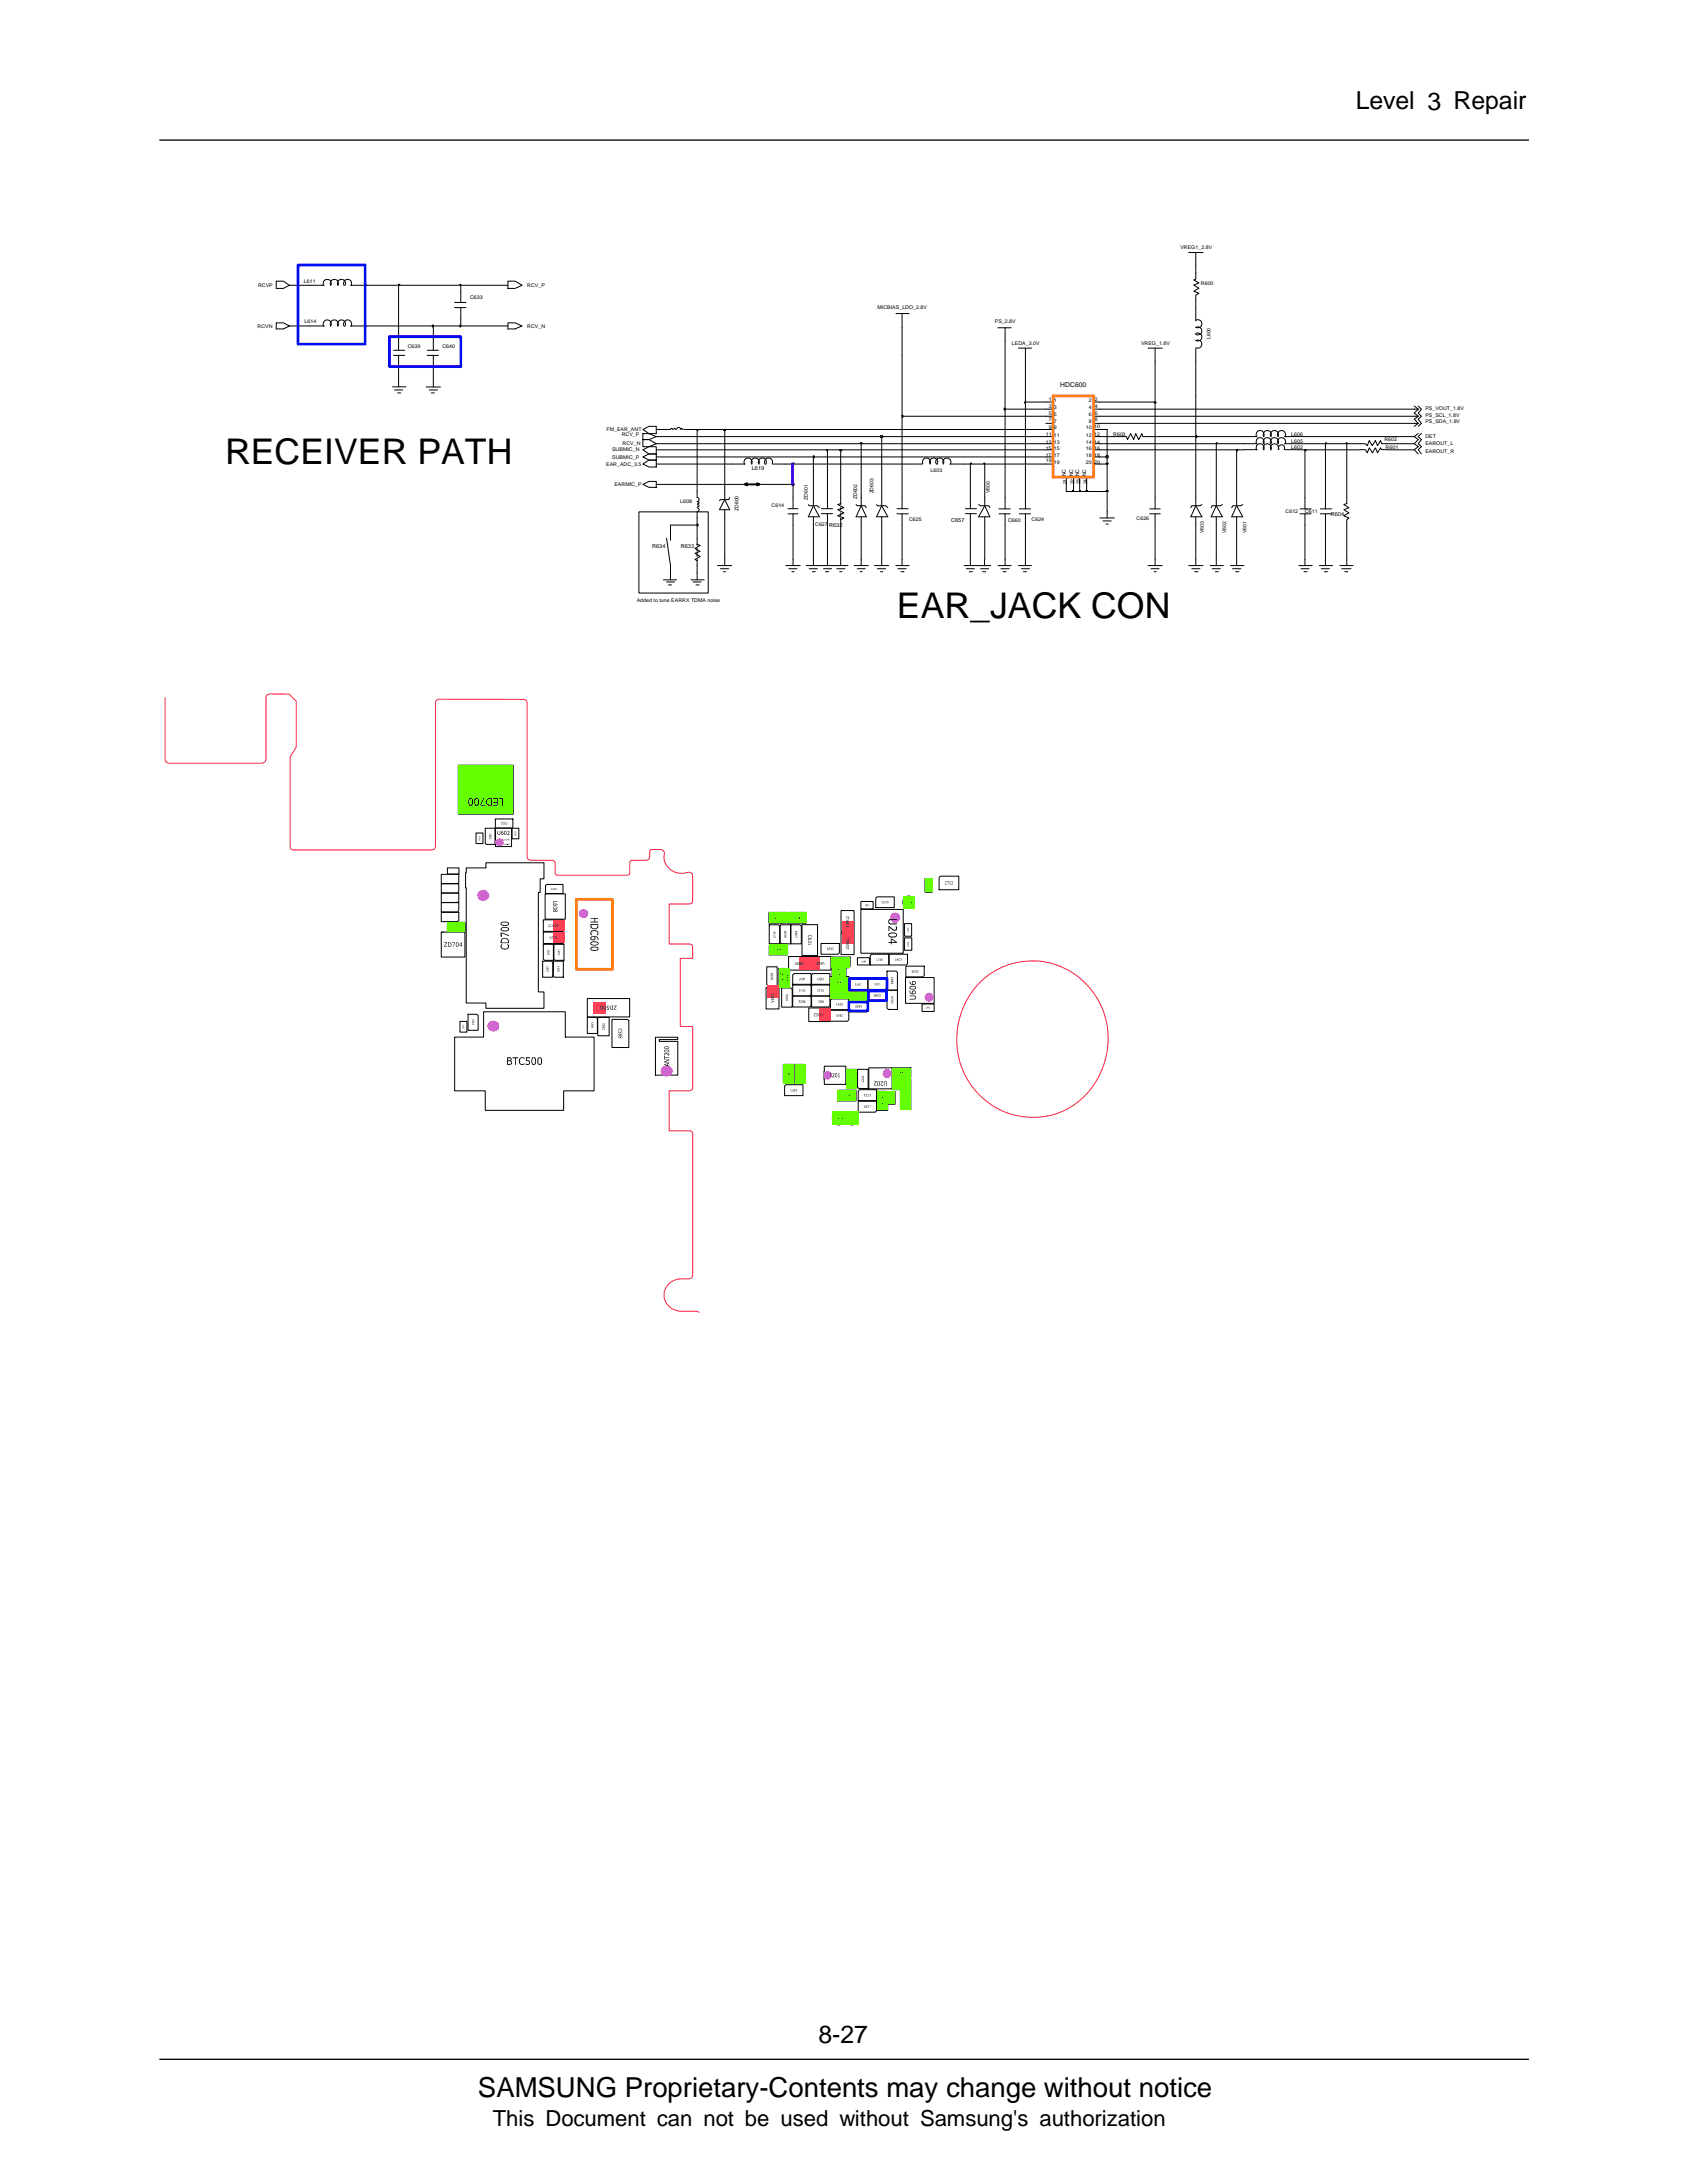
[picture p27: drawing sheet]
<svg xmlns="http://www.w3.org/2000/svg" width="216mm" height="279mm" viewBox="0 0 216 279" stroke-linecap="round" stroke-linejoin="round" font-family="sans-serif">
<defs><g id="words">
<g font-size="4.5">
<text x="28.8" y="59.4">RECEIVER PATH</text>
<text x="114.8" y="79">EAR_JACK CON</text>
</g>
<text font-size="3.5" x="61.2" y="268.5">SAMSUNG Proprietary-Contents may change without notice</text>
<g font-size="3.2">
<text x="173.5" y="14">Level 3 Repair</text>
<text x="104.7" y="261.5">8-27</text>
</g>
<text font-size="2.8" x="63.1" y="272.1">This Document can not be used without Samsung's authorization</text>
<text font-size=".9" x="135.7" y="49.5">HDC600</text>
<g font-size=".7">
<text x="96.2" y="60.2">L619</text>
<text x="83.5" y="70.2">R634</text>
<text x="87.1" y="70.2">R633</text>
<text x="106.1" y="67.4">R632</text>
<text x="121.7" y="66.8">C657</text>
<text x="170.3" y="66">R604</text>
</g>
<g font-size=".6">
<text x="151.1" y="31.9">VREG1_2.8V</text>
<text x="33" y="42">RCVN</text>
<text x="33" y="36.7">RCVP</text>
<text x="38.9" y="36.3">L611</text>
<text x="39" y="41.3">L614</text>
<text x="60.2" y="38.2">C633</text>
<text x="67.5" y="36.7">RCV_P</text>
<text x="67.5" y="42">RCV_N</text>
<text x="112.3" y="39.6">MICBIAS_LDO_2.8V</text>
<text x="127.3" y="41.4">PS_2.8V</text>
<text x="153.7" y="36.5">R600</text>
<text x="52.2" y="44.6">C639</text>
<text x="56.6" y="44.6">C640</text>
<text x="129.5" y="44.1">LEDA_3.0V</text>
<text x="146" y="44.1">VREG_1.8V</text>
<text x="154.9" y="43.4" transform="rotate(-90 154.9 43.4)">L600</text>
<text x="134.2" y="53.9">7</text>
<text x="134.2" y="52.2">3</text>
<text x="134.2" y="53.1">5</text>
<text x="134.2" y="51.3">1</text>
<text x="134.9" y="52.4">3</text>
<text x="134.9" y="53.3">5</text>
<text x="134.9" y="51.5">1</text>
<text x="139.3" y="51.5">2</text>
<text x="139.3" y="52.4">4</text>
<text x="139.3" y="53.3">6</text>
<text x="140.1" y="53.1">6</text>
<text x="140.1" y="53.9">8</text>
<text x="140.1" y="51.3">2</text>
<text x="140.1" y="52.2">4</text>
<text x="182.4" y="53.3">PS_SCL_1.8V</text>
<text x="182.4" y="52.4">PS_VOUT_1.8V</text>
<text x="77.6" y="59.6">EAR_ADC_3.5</text>
<text x="77.6" y="55.2">FM_EAR_ANT</text>
<text x="78.3" y="57.8">SUBMIC_N</text>
<text x="78.4" y="58.7">SUBMIC_P</text>
<text x="79.6" y="55.8">RCV_P</text>
<text x="79.7" y="57">RCV_N</text>
<text x="133.8" y="56.8">13 13</text>
<text x="133.8" y="57.6">15</text>
<text x="133.8" y="55.8">11</text>
<text x="133.8" y="58.5">17</text>
<text x="133.8" y="59.1">19</text>
<text x="134.2" y="54.8">9</text>
<text x="134.9" y="57.6">15</text>
<text x="134.9" y="58.5">17</text>
<text x="134.9" y="55.9">11</text>
<text x="134.9" y="54.2">7</text>
<text x="134.9" y="55">9</text>
<text x="134.9" y="59.4">19</text>
<text x="139" y="56.8">14 14</text>
<text x="139" y="57.6">16</text>
<text x="139" y="55.9">12</text>
<text x="139" y="59.4">20</text>
<text x="139" y="58.5">18 18</text>
<text x="139" y="55">10</text>
<text x="139.3" y="54.2">8</text>
<text x="140" y="57.6">16</text>
<text x="140" y="55.8">12</text>
<text x="140" y="59.4">20</text>
<text x="140" y="54.8">10</text>
<text x="142.5" y="55.8">R603</text>
<text x="165.2" y="55.8">L606</text>
<text x="165.2" y="56.7">L605</text>
<text x="165.2" y="57.4">L602</text>
<text x="177.2" y="56.5">R602</text>
<text x="177.3" y="57.4">R601</text>
<text x="182.4" y="54.1">PS_SDA_1.8V</text>
<text x="182.4" y="56.1">DET</text>
<text x="182.4" y="57.9">EAROUT_R</text>
<text x="182.4" y="57">EAROUT_L</text>
<text x="78.6" y="62.2">EARMIC_P</text>
<text x="87.1" y="64.3">L608</text>
<text x="94.5" y="65.4" transform="rotate(-90 94.5 65.4)">ZD600</text>
<text x="98.7" y="64.9">C614</text>
<text x="103.4" y="63.9" transform="rotate(-90 103.4 63.9)">ZD601</text>
<text x="109.7" y="63.9" transform="rotate(-90 109.7 63.9)">ZD602</text>
<text x="111.8" y="63.2" transform="rotate(-90 111.8 63.2)">ZD603</text>
<text x="119.1" y="60.4">L603</text>
<text x="126.7" y="63.1" transform="rotate(-90 126.7 63.1)">V600</text>
<text x="136.4" y="61" transform="rotate(-90 136.4 61)">NC</text>
<text x="136.5" y="62" transform="rotate(-90 136.5 62)">21</text>
<text x="137.3" y="61" transform="rotate(-90 137.3 61)">NC</text>
<text x="137.5" y="62" transform="rotate(-90 137.5 62)">22</text>
<text x="138.1" y="61" transform="rotate(-90 138.1 61)">NC</text>
<text x="138.2" y="62" transform="rotate(-90 138.2 62)">23</text>
<text x="139" y="61" transform="rotate(-90 139 61)">NC</text>
<text x="139.1" y="62" transform="rotate(-90 139.1 62)">24</text>
<text x="164.5" y="65.6">C612</text>
<text x="167" y="65.6">C611</text>
<text x="104.3" y="67.3">C627</text>
<text x="116.4" y="66.7">C625</text>
<text x="129" y="66.8">C660</text>
<text x="132" y="66.7">C624</text>
<text x="145.5" y="66.5">C626</text>
<text x="154.1" y="68.2" transform="rotate(-90 154.1 68.2)">V603</text>
<text x="156.9" y="68.2" transform="rotate(-90 156.9 68.2)">V602</text>
<text x="159.5" y="68.2" transform="rotate(-90 159.5 68.2)">V601</text>
<text x="81.5" y="77.1">Added to tune EARRX TDMA noise</text>
</g>
</g></defs>
<path d="M20.4 263.6h175.2" fill="none" stroke="#000" stroke-width=".17"/>
<path d="M20.8 265.5h174.8v9h-174.8z" fill="#fff"/>
<path d="M20.4 17.9h175.2" fill="none" stroke="#000" stroke-width=".17"/>
<g fill="none" stroke="#000" stroke-width=".13">
<path d="M35.3 36h1l.7 .5-.7 .4h-1zM39.7 36.5h1.8M41.4 36.5a.52 .52 0 0 1 .5-.8 .52 .52 0 0 1 .4 .8M42.3 36.5a.51 .51 0 0 1 .5-.7 .51 .51 0 0 1 .4 .7M43.2 36.5a.51 .51 0 0 1 .5-.7 .51 .51 0 0 1 .4 .7M44 36.5a.51 .51 0 0 1 .5-.7 .51 .51 0 0 1 .4 .7M44.9 36.5h1.8M51 36.5v8.3M58.2 38.7h1.4M58.2 39.4h1.4M59 37.3v1.4M59 39.4v1.4"/>
<path d="M65 36h.9l.9 .5-.9 .4h-.9zM35.3 41.3h1l.7 .4-.7 .4h-1zM37 41.7h4.5M41.4 41.8a.53 .53 0 0 1 .5-.9 .53 .53 0 0 1 .4 .9M42.3 41.7a.52 .52 0 0 1 .5-.8 .52 .52 0 0 1 .4 .9M43.2 41.7a.52 .52 0 0 1 .5-.8 .52 .52 0 0 1 .4 .9M44 41.8a.53 .53 0 0 1 .5-.9 .53 .53 0 0 1 .4 .9M44.9 41.7h10.6v3.1M50.2 49.5h1.7M50.4 45.5h1.4M50.4 44.8h1.4M50.5 49.9h1"/>
<path d="M50.9 50.3h.4M51 45.5v4M54.5 49.5h1.9M54.7 44.8h1.4M54.7 45.5h1.4M54.9 49.9h1.1M55.2 50.3h.4M55.5 45.5v4M65 41.3h.9l.9 .4-.9 .4h-.9z"/>
</g>
<path d="M55.3 41.6h.2v.2h-.2z" fill="#c2c2c2"/>
<path d="M55.3 41.6h.2v.2h-.2zM55.5 41.7h3.5" fill="none" stroke="#000" stroke-width=".13"/>
<path d="M58.8 41.6h.2v.2h-.2z" fill="#c2c2c2"/>
<path d="M37 36.5h2.7M46.7 36.5h4.3M59 36.5v.8M58.8 41.6h.2v.2h-.2zM59 40.8v.9h6" fill="none" stroke="#000" stroke-width=".13"/>
<path d="M51 36.4h.2v.1h-.2z" fill="#c2c2c2"/>
<path d="M51 36.4h.2v.1h-.2zM51 36.5h8" fill="none" stroke="#000" stroke-width=".13"/>
<path d="M58.8 36.4h.2v.1h-.2z" fill="#c2c2c2"/>
<g fill="none" stroke="#000" stroke-width=".13">
<path d="M58.8 36.4h.2v.1h-.2zM59 36.5h6M152.1 32.3h1.9M153 34.9v.8l-.2 .1 .6 .4-.6 .3 .6 .4-.6 .4 .6 .2-.4 .3v.6M153 32.3v1.7M153 39.3v1.8M82.3 55.5h.8l.9 .4-.9 .4h-.8zM82.3 56.3h.8l.9 .5-.9 .4h-.8zM82.3 57.6l.8-.4h.9v.9h-.9zM82.3 59.4l.8-.5h.9v.9h-.9zM82.3 58.5l.8-.4h.9v.8h-.9zM82.3 55l.8-.4h.9v.9h-.9z"/>
<path d="M84.9 55h.9l.1-.2 .2 .2M86.2 55l.1-.2 .2 .2M86.6 55a.26 .26 0 0 1 .3-.3 .26 .26 0 0 1 .2 .3l.1-.2 .2 .2M87.5 55h.9M93.6 59.4h1.7M96.2 59.4a.52 .52 0 0 0-.5-.8 .52 .52 0 0 0-.4 .8M97.1 59.4a.52 .52 0 0 1 .5-.8 .52 .52 0 0 1 .4 .8M97.1 59.4a.52 .52 0 0 0-.5-.8 .52 .52 0 0 0-.4 .8M98.8 59.4a.52 .52 0 0 0-.5-.8 .52 .52 0 0 0-.4 .8M98.9 59.4h1.7M114.7 40.1h1.7M115.4 40.1v1.9"/>
<path d="M116.4 59.4h1.6M118.1 59.4a.52 .52 0 0 1 .5-.8 .52 .52 0 0 1 .4 .8M119 59.4a.52 .52 0 0 1 .5-.8 .52 .52 0 0 1 .4 .8M119.8 59.4a.52 .52 0 0 1 .5-.8 .52 .52 0 0 1 .4 .8M120.7 59.4a.51 .51 0 0 1 .5-.8 .51 .51 0 0 1 .4 .8M121.6 59.4h1.8M127.7 42h1.7M128.6 42v1.6M130.3 44.6h1.7M131.2 44.6v1.6M133.9 52.4h.9M133.9 59.4h.9"/>
<path d="M133.9 56.8h.9M133.9 57.6h.9M133.9 54.2h.9M133.9 53.3h.9M133.9 55h.9M133.9 55.9h.9M133.9 51.5h.9M133.9 58.5h.9M140 52.4h.8M140 55.9h.8M140 59.4h.8M140 57.6h.8"/>
<path d="M140 54.2h.8M140 51.5h.8M140 55h.8M140 56.8h.8M140 53.3h.8M140 58.5h.8M143.5 55.9h.7l.1 .4 .4-.8 .4 .8 .3-.8 .3 .8 .4-.8 .2 .4h.6M146.9 44.6h1.8M147.8 44.6v1.6M153 41.9a.52 .52 0 0 1 .8 .4 .52 .52 0 0 1-.8 .5M153 42.7a.52 .52 0 0 1 .8 .4 .52 .52 0 0 1-.7 .5M153 41a.52 .52 0 0 1 .8 .4 .52 .52 0 0 1-.7 .5"/>
<path d="M153 43.6a.52 .52 0 0 1 .8 .4 .52 .52 0 0 1-.7 .5M153 44.6v1.6M159.2 55.9h1.7M159.2 56.8h1.7M159.2 57.6h1.7M161.7 55.8a.52 .52 0 0 0-.5-.7 .52 .52 0 0 0-.4 .8M161.7 56.8a.52 .52 0 0 0-.4-.8 .52 .52 0 0 0-.5 .8M161.7 57.6a.52 .52 0 0 0-.4-.8 .52 .52 0 0 0-.5 .8M162.6 55.8a.52 .52 0 0 0-.5-.7 .52 .52 0 0 0-.3 .8M162.6 56.8a.52 .52 0 0 0-.4-.8 .52 .52 0 0 0-.4 .8M162.6 57.6a.52 .52 0 0 0-.4-.8 .52 .52 0 0 0-.4 .8M163.6 55.8a.52 .52 0 0 0-.5-.7 .52 .52 0 0 0-.4 .8"/>
<path d="M163.6 56.8a.52 .52 0 0 0-.5-.8 .52 .52 0 0 0-.4 .8M163.6 57.6a.52 .52 0 0 0-.5-.8 .52 .52 0 0 0-.4 .8M163.6 55.9a.52 .52 0 0 1 .4-.8 .52 .52 0 0 1 .4 .8M163.6 56.8a.52 .52 0 0 1 .4-.8 .52 .52 0 0 1 .4 .8M163.7 57.5a.39 .39 0 0 1 .3-.6 .39 .39 0 0 1 .3 .6M164.4 55.9h1.8M164.4 56.8h1.8M164.4 57.6h1.8M174.1 57.6h.6l.3 .4 .2-.7 .4 .7 .4-.7 .3 .7 .4-.7 .1 .3h.8M174.1 56.8h.6l.3 .2 .2-.6 .4 .6 .4-.6 .3 .6 .4-.6 .1 .4h.8M181 52l.5 .4M181 52.4h.5"/>
<path d="M181 54.2h.5M181 53.3h.5M181.5 55.5l-.5 .4 .5 .4-.5 .5 .5 .4-.5 .4 .5 .5M181.5 52l.4 .4-.4 .5 .4 .4-.4 .4 .4 .5-.4 .4M181.5 52.4l-.5 .5 .5 .4M181.5 54.2l-.5 .4M181.5 53.3l-.5 .4 .5 .5M181.9 55.5l-.4 .4 .4 .4-.4 .5 .4 .4-.4 .4 .4 .5M82.3 62l.8-.4h.9v.8h-.9zM84.9 74.2h1.7M85.3 74.5h1M85.3 68.9l.5 3.5"/>
<path d="M85.6 74.9h.3M85.8 69.2v-2h3.4v2.6M85.8 72.3v1.9M88.4 74.2h1.7M88.7 74.5h1M89.1 74.9h.4M89.2 69.7l.4 .1-.7 .4 .7 .4-.7 .2 .7 .4-.7 .4 .3 .2v2.4M89.2 65a.26 .26 0 0 1 .3 .2 .26 .26 0 0 1-.3 .3v.8M89.2 62.9v.8a.26 .26 0 0 1 .3 .2 .26 .26 0 0 1-.3 .3M89.2 70.2v.4M89.2 70.8v.4M89.2 71.6v.2"/>
<path d="M89.2 64.2a.13 .13 0 0 1 .2 0 .13 .13 0 0 1 0 .2 .13 .13 0 0 1-.1 0M89.2 64.6a.16 .16 0 0 1 .3 .1 .13 .13 0 0 1-.2 .1M91.8 72.4h1.8M92.2 72.8h1.1M92.6 73.2h.3M92.8 62.9v1M92.8 65.2v7.2M92.8 63.9l.6 1.3h-1.3zM93.4 63.7l-.1 .2h-1.1l-.1 .2M100.6 72.4h1.8M100.8 65.1h1.3M100.8 65.8h1.3"/>
<path d="M101 72.8h1M101.3 73.2h.3M101.5 63.7v1.4M101.5 65.8v6.6M103.2 72.4h5.3M103.4 64.6l.2 .1h1l.3 .3M103.6 72.8h1M104 73.2h.3M104.1 64.7l.8 1.4h-1.5zM104.1 63.7v1M104.1 66.1v6.3M105.1 65.1h1.5"/>
<path d="M105.1 65.7h1.5M105.4 72.8h1M105.6 73.2h.4M105.9 63.7v1.4M105.9 65.7v6.7M107.1 72.8h1M107.5 73.2h.2M107.6 64.5l-.4 .1 .8 .4-.8 .2 .8 .4-.8 .4 .8 .3-.4 .2v5.9M107.6 63.7v.9M107.6 65v.2M107.6 65.6v.4M107.6 66.3v.2"/>
<path d="M109.3 72.4h1.8M109.6 64.6l.1 .1h1l.2 .3M109.7 72.8h1M110.1 73.2h.2M110.2 64.7l.7 1.4h-1.3zM110.2 63.7v1M110.2 66.1v6.3M111.9 72.4h1.8M112.2 64.6l.1 .1h1l.3 .3M112.3 72.8h1M112.7 73.2h.3M112.8 64.7l.8 1.4h-1.4z"/>
<path d="M112.8 63.7v1M112.8 66.1v6.3M114.7 72.4h1.7M114.8 65.1h1.4M114.8 65.8h1.4M114.9 72.8h1.1M115.3 73.2h.4M115.4 63.7v1.4M115.4 65.8v6.6M123.4 72.4h3.4M123.5 65.1h1.5M123.5 65.7h1.5"/>
<path d="M123.7 72.8h1M124.1 73.2h.3M124.2 63.7v1.4M124.2 65.7v6.7M125.2 64.6l.3 .1h1l.2 .3M125.5 72.8h1M125.8 73.2h.3M126 71.6v.8M126 64.7l.7 1.4h-1.5zM126 63.7v1M126 66.1v5.5M127.7 72.4h1.7"/>
<path d="M127.8 65.1h1.5M127.8 65.8h1.5M128.1 72.8h1.1M128.4 73.2h.4M128.6 63.7v1.4M128.6 65.8v6.6M130.3 72.4h1.7M130.5 65.8h1.4M130.5 65.1h1.4M130.7 72.8h1.1M131 73.2h.4M131.2 63.7v1.4"/>
<path d="M131.2 65.8v6.6M136.5 61.1v.9M137.4 61.1v.9M138.2 61.1v.9M139.1 61.1v.9M140.8 66.3h1.8M141.2 66.7h1M141.5 67.1h.3M141.7 65.5v.8M146.9 72.4h1.8M147.2 65.8h1.3M147.2 65.1h1.3"/>
<path d="M147.3 72.8h1M147.7 73.2h.3M147.8 63.7v1.4M147.8 65.8v6.6M152.1 72.4h1.9M152.5 72.8h1.1M152.9 73.2h.4M153 63.7v1M153 66.1v6.3M153 64.7l.8 1.4h-1.4zM153.8 64.6l-.2 .1h-1.1l-.1 .3M154.9 72.4h1.7"/>
<path d="M155.1 72.8h1.1M155.5 73.2h.4M155.7 63.7v1M155.7 66.1v6.3M155.7 64.7l.7 1.4h-1.4zM156.4 64.6l-.2 .1h-1.1l-.1 .3M157.5 72.4h1.7M157.7 72.8h1.1M158.1 73.2h.4M158.3 63.7v1M158.3 66.1v6.3M158.3 64.7l.7 1.4h-1.4z"/>
<path d="M159 64.6l-.2 .1h-1l-.2 .3M166.2 72.4h1.7M166.4 65.1h1.4M166.4 65.8h1.4M166.5 72.8h1M166.9 73.2h.4M167 63.7v1.4M167 65.8v6.6M168.8 72.4h1.7M169 65.1h1.4M169 65.8h1.4M169.1 72.8h1"/>
<path d="M169.5 73.2h.4M169.6 63.7v1.4M169.6 65.8v6.6M171.5 72.4h1.7M171.7 72.8h1.2M172.1 73.2h.4M172.4 63.7v.8l-.4 .1 .6 .4-.6 .2 .6 .4-.6 .4 .6 .3-.2 .2v5.9"/>
</g>
<path d="M95.6 61.8l-.3 .2 .3 .1M96.9 61.8l.3 .2h-1.9M97.2 62l-.3 .1" fill="none" stroke="#000" stroke-width=".25"/>
<path d="M134.8 50.7h5.2v10.4h-5.2z" fill="none" stroke="#ff8000" stroke-width=".35"/>
<path d="M89.2 67.1h.1v.2h-.1z" fill="#c2c2c2"/>
<g fill="none" stroke="#000" stroke-width=".13">
<path d="M89.2 55v7.9M92.8 55v7.9M104.1 58.5v5.2M105.9 57.6v6.1M107.6 57.6v6.1M110.2 56.8v6.9M112.8 55.9v7.8M115.4 53.3v10.4M124.2 59.4v4.3M126 59.4v4.3M128.6 52.4v11.3M131.2 51.5v12.2"/>
<path d="M147.8 51.5v12.2M153 55.9v7.8M155.7 56.8v6.9M158.3 57.6v6.1M167 57.6v6.1M169.6 56.8v6.9M172.4 56.8v6.9M89.2 67.1h.1v.2h-.1zM89.2 66.3v.9M101.5 62v1.7M136.5 62v.9h.9M141.7 62.9v2.6"/>
</g>
<path d="M137.2 62.8h.2v.1h-.2z" fill="#c2c2c2"/>
<path d="M137.2 62.8h.2v.1h-.2zM137.4 62v.9h.8" fill="none" stroke="#000" stroke-width=".13"/>
<path d="M138.2 62.8h.1v.1h-.1z" fill="#c2c2c2"/>
<path d="M138.2 62.8h.1v.1h-.1zM138.2 62v.9h.9" fill="none" stroke="#000" stroke-width=".13"/>
<path d="M138.9 62.8h.3v.1h-.3z" fill="#c2c2c2"/>
<path d="M139 62.8h.2v.1h-.2zM139.1 62v.9h2.6" fill="none" stroke="#000" stroke-width=".13"/>
<path d="M141.5 62.8h.3v.1h-.3z" fill="#c2c2c2"/>
<path d="M141.7 59.4v3.5M84 62h11.3M97.2 62h4.3M141.5 62.8h.3v.1h-.3z" fill="none" stroke="#000" stroke-width=".13"/>
<path d="M101.3 61.8h.3v.3h-.3z" fill="#c2c2c2"/>
<path d="M84 59.4h9.6M100.6 59.4h.9v2.6M101.3 61.8h.3v.3h-.3z" fill="none" stroke="#000" stroke-width=".13"/>
<path d="M101.3 59.3h.3v.1h-.3z" fill="#c2c2c2"/>
<path d="M101.3 59.3h.3v.1h-.3zM101.5 59.4h14.9M123.4 59.4h.8" fill="none" stroke="#000" stroke-width=".13"/>
<path d="M124.2 59.3h.1v.1h-.1z" fill="#c2c2c2"/>
<path d="M124.2 59.3h.1v.1h-.1zM124.2 59.4h1.8" fill="none" stroke="#000" stroke-width=".13"/>
<path d="M125.9 59.3h.1v.1h-.1z" fill="#c2c2c2"/>
<path d="M125.9 59.3h.1v.1h-.1zM126 59.4h7.9M140.8 59.4h.9" fill="none" stroke="#000" stroke-width=".13"/>
<path d="M141.5 59.3h.3v.1h-.3z" fill="#c2c2c2"/>
<path d="M84 58.5h20.1M141.5 59.3h.3v.1h-.3zM141.7 58.5v.9" fill="none" stroke="#000" stroke-width=".13"/>
<path d="M104.1 58.3h.1v.3h-.1z" fill="#c2c2c2"/>
<path d="M104.1 58.3h.1v.3h-.1zM104.1 58.5h29.8M140.8 58.5h.9" fill="none" stroke="#000" stroke-width=".13"/>
<path d="M141.5 58.3h.3v.3h-.3z" fill="#c2c2c2"/>
<path d="M84 57.6h21.9M141.5 58.3h.3v.3h-.3zM141.7 55v3.5" fill="none" stroke="#000" stroke-width=".13"/>
<path d="M105.8 57.6h.1v.1h-.1z" fill="#c2c2c2"/>
<path d="M105.8 57.6h.1v.1h-.1zM105.9 57.6h1.7" fill="none" stroke="#000" stroke-width=".13"/>
<path d="M107.5 57.6h.2v.1h-.2z" fill="#c2c2c2"/>
<path d="M107.5 57.6h.2v.1h-.2zM107.6 57.6h26.3M140.8 57.6h17.5" fill="none" stroke="#000" stroke-width=".13"/>
<path d="M158.3 57.6h.1v.1h-.1z" fill="#c2c2c2"/>
<path d="M158.3 57.6h.1v.1h-.1zM158.3 57.6h.9M166.2 57.6h.8" fill="none" stroke="#000" stroke-width=".13"/>
<path d="M167 57.6h.1v.1h-.1z" fill="#c2c2c2"/>
<path d="M84 56.8h26.2M167 57.6h.2v.1h-.2zM167 57.6h7.1M177.6 57.6h3.4" fill="none" stroke="#000" stroke-width=".13"/>
<path d="M110.1 56.7h.2v.1h-.2z" fill="#c2c2c2"/>
<path d="M110.1 56.7h.2v.1h-.2zM110.2 56.8h23.7M140.8 56.8h14.9" fill="none" stroke="#000" stroke-width=".13"/>
<path d="M155.7 56.7h.1v.1h-.1z" fill="#c2c2c2"/>
<path d="M155.7 56.7h.1v.1h-.1zM155.7 56.8h3.5M166.2 56.8h3.4" fill="none" stroke="#000" stroke-width=".13"/>
<path d="M169.6 56.7h.2v.1h-.2z" fill="#c2c2c2"/>
<path d="M169.6 56.7h.2v.1h-.2zM169.6 56.8h2.8" fill="none" stroke="#000" stroke-width=".13"/>
<path d="M172.2 56.7h.2v.1h-.2z" fill="#c2c2c2"/>
<path d="M84 55.9h28.8M172.3 56.7h.1v.1h-.1zM172.4 56.8h1.7M177.6 56.8h3.4" fill="none" stroke="#000" stroke-width=".13"/>
<path d="M112.7 55.8h.2v.2h-.2z" fill="#c2c2c2"/>
<path d="M112.7 55.8h.3v.2h-.3zM112.8 55.9h21.1M140.8 55.9h2.7M146.9 55.9h6.1" fill="none" stroke="#000" stroke-width=".13"/>
<path d="M153 55.8h.2v.2h-.2z" fill="#c2c2c2"/>
<path d="M84 55h.9M88.4 55h.8M153 55.8h.2v.2h-.2zM153 50.7v5.2h6.2M166.2 55.9h14.8" fill="none" stroke="#000" stroke-width=".13"/>
<path d="M89.2 55h.1v.1h-.1z" fill="#c2c2c2"/>
<path d="M89.2 55h.1v.1h-.1zM89.2 55h3.6" fill="none" stroke="#000" stroke-width=".13"/>
<path d="M92.6 55h.3v.1h-.3z" fill="#c2c2c2"/>
<path d="M92.6 55h.3v.1h-.3zM92.8 55h41.1M140.8 55h.9M140.8 54.2h40.2" fill="none" stroke="#000" stroke-width=".13"/>
<path d="M115.4 53.1h.2v.3h-.2z" fill="#c2c2c2"/>
<path d="M115.4 53.1h.2v.3h-.2zM115.4 45.5v7.8h18.5M140.8 53.3h40.2" fill="none" stroke="#000" stroke-width=".13"/>
<path d="M128.5 52.2h.1v.3h-.1z" fill="#c2c2c2"/>
<path d="M128.5 52.2h.1v.3h-.1zM128.6 43.6v8.8h5.3M140.8 52.4h40.2" fill="none" stroke="#000" stroke-width=".13"/>
<path d="M131.1 51.5h.1v.1h-.1z" fill="#c2c2c2"/>
<path d="M131.1 51.5h.1v.1h-.1zM131.2 46.2v5.3h2.7M140.8 51.5h7" fill="none" stroke="#000" stroke-width=".13"/>
<path d="M147.7 51.5h.2v.1h-.2z" fill="#c2c2c2"/>
<path d="M153 34v.9M153 38.4v.9M115.4 42v3.5M147.7 51.5h.3v.1h-.3zM147.8 46.2v5.3M153 46.2v4.5M81.8 65.5h8.8v10.4h-8.8z" fill="none" stroke="#000" stroke-width=".13"/>
<g fill="#fff">
<path d="M79.5 56.4h2.6v.8h-2.6z"/>
<path d="M79.4 55.4h2.6v.7h-2.6z"/>
</g>
<path d="M101.4 59.4v2.5" fill="none" stroke="#4000ff" stroke-width=".35"/>
<path d="M38.1 33.9h8.6v10.1h-8.6zM49.8 43.1h9.2v3.8h-9.2z" fill="none" stroke="#000df3" stroke-width=".35"/>
<path d="M21.1 89.3v7.9a.5 .5 0 0 0 .6 .5h11.8l.4-.2 .1-.3v-7.9a.47 .47 0 0 1 .5-.5h2.5l.9 .9v5.8l-.8 1.5v11.4a.44 .44 0 0 0 .5 .4h17.6a.47 .47 0 0 0 .5-.4v-18.5a.44 .44 0 0 1 .5-.4h10.8a.44 .44 0 0 1 .5 .4v19.8a.44 .44 0 0 0 .4 .4h2.9l.2 .3v1.3a.29 .29 0 0 0 .4 .3h8.9a.29 .29 0 0 0 .3-.3v-1.3l.1-.2 .2-.1h1.8a.47 .47 0 0 0 .4-.4l.1-.8 .1-.2h1.3a.52 .52 0 0 1 .4 .8 2.25 2.25 0 0 0 3 2.2 .47 .47 0 0 1 .6 .4v3.2a.4 .4 0 0 1-.4 .4h-2.6v5.1h2.6a.4 .4 0 0 1 .4 .4v1.5h-1.5v8.7h1.5v7.8a.44 .44 0 0 1-.4 .4h-2.6v5.1h2.6a.4 .4 0 0 1 .4 .4v18.1a.47 .47 0 0 1-.4 .5 3.1 3.1 0 0 0-2.6 .6 2.07 2.07 0 0 0-.4 2.3 2.07 2.07 0 0 0 2 1.2h1.9l.4 .2" fill="none" stroke="#ff1e46" stroke-width=".13"/>
<g fill="none" stroke="#000" stroke-width=".13">
<path d="M58.7 97.9h7v6.3h-7zM56.5 111.9h2.2v1l-.2 .2h-2zM56.5 113.1h2.2v1.1l-.2 .1h-2zM56.5 114.3h2.2v1.1l-.2 .1h-2zM56.5 115.5h2.2v1.1l-.2 .1h-2zM56.5 116.8h2.2v1l-.2 .2h-2zM56.5 119.3h3v3.2h-3zM57.3 111.1h1.4v.8h-1.4zM57.3 118.2l.1-.2h2.1v1.2h-2.2zM59.7 111.1h2.5v-.7h7.4v2.1h-.5v1.7h-.2v12.8h.7v2.1h-7.4v-.7h-2.5v-14.8h-.1v-1.9h.1zM60.9 106.6h.9v1.4h-.9zM62.1 106h1.3v2.1h-1.1l-.2-.2z"/>
<path d="M63.4 104.8h2.2v1l-.1 .2h-2.1zM63.4 106h2.1v2.4h-2.1zM65.5 106h.9v1.4h-.9zM69.5 119.3h2.6v1.5h-2.6zM69.5 117.7h2.6v1.5h-2.6zM69.8 114.4h2.5v3.2h-2.5zM69.8 113.3l.2-.1h2.1v1.2h-2.3zM58.2 132.7h3.7v-3.2h10.4v3.2h3.7v6.9h-3.9v2.5h-10v-2.5h-3.9zM58.9 130.7h.9v1.4h-.9zM59.9 129.8h1.1l.2 .2v1.9h-1.3zM69.4 123h1.2l.1 .1v2h-1.3zM69.5 120.9h1.3v2h-1.1l-.2-.1z"/>
<path d="M70.8 123h1.3v2.1h-1.1l-.2-.2zM70.9 120.9h1.3v2h-1.1l-.2-.1zM75.2 130.2h1.1l.2 .2v1.9h-1.3zM75.2 127.8h5.4v2.4h-5.4zM76.5 130.2h1.5v2.4h-1.5zM78.3 130.5h2l.2 .1v3.5h-2.2zM83.9 132.8h2.8v.3h-2.3v.2h2.3v4.3h-2.8z"/>
</g>
<path d="M73.8 115.1h4.6v9h-4.6z" fill="none" stroke="#ff8000" stroke-width=".35"/>
<circle cx="85.3" cy="137.1" r=".76" fill="#f15eff"/>
<g fill="#000">
<path d="M85 135.1h.1v.2l.5 .1h-.5v.2h-.1zM85 135.6h.6v.1l-.5 .2 .5 .1h-.6v-.1l.5-.2zM85 134.9a.33 .33 0 0 1 .5 0l.1 .1v-.2v.3l-.4-.2h-.1v.2h-.1z"/>
<path d="M85 134.4h.6v.2a.44 .44 0 0 1-.6 0zM85.1 134.5v.1h.1l.4-.1-.1-.1z"/>
<path d="M85 134h.6a.33 .33 0 0 1-.2 .3 .33 .33 0 0 1-.4-.1zM85.1 134v.1l.1 .1 .4-.1-.1-.1z"/>
<path d="M85 136.2l.6-.2-.1 .2v.2h.1v.1l-.6-.2zM85.1 136.2l.3 .1v-.1z"/>
</g>
<path d="M62.4 131a.79 .79 0 0 1 1.1-.3 .79 .79 0 0 1 .3 1 .79 .79 0 0 1-1 .3 .79 .79 0 0 1-.4-1z" fill="#f15eff"/>
<g fill="#000">
<path d="M62.6 107.2l.1 .2 .1-.1v-.1l.1 .1a.13 .13 0 0 1-.2 .1 .13 .13 0 0 1-.1-.2zM62.6 106.9l.2 .1 .1-.1v.1l-.2-.1-.1 .1zM62.6 106.7h.3v.1zM64.1 105.3h.2l-.1 .1 .1 .1h-.2l.1-.2zM64.3 105.3h.2l-.1 .1v.1h.1h-.1l-.1-.1 .2-.1zM64.7 105.3h.2l-.1 .2h-.1h.2v-.2zM65.6 135.3h.7v.1h-.3v.9h-.1v-.9h-.3zM66.5 135.4l.1-.1h.4l.1 .1v.2a.36 .36 0 0 0-.5-.1 .36 .36 0 0 0 0 .5 .36 .36 0 0 0 .5 .1v.1l-.1 .1a.42 .42 0 0 1-.6-.4zM67.3 135.3h.5v.1h-.4v.3a.32 .32 0 0 1 .4 .2 .32 .32 0 0 1-.2 .4l-.3-.1v-.1l.3 .1a.2 .2 0 0 0 .1-.3 .2 .2 0 0 0-.2-.1h-.2zM71.4 121.5l.3 .1-.3-.1v.2zM71.3 124.2l.1 .2h.2v-.2v.2h-.3zM71.3 123.9h.3v.1h-.2z"/>
<path d="M71.4 121.7v.1l.2-.1 .1 .1-.1-.1-.2 .1zM71.4 122.1l.1 .1h.1v-.1a.15 .15 0 0 1 0 .1 .15 .15 0 0 1-.2 0zM75.7 130.9h.2v.2v-.2h-.2v.2zM75.7 131.1l.1 .1v-.1h.1v.1v-.1l-.2 .1zM77.1 131.4v.1l.2-.1 .1 .2-.1-.2-.2 .2zM77.1 131.6h.1l-.1 .1 .1 .1 .1-.1v-.1l.1 .1-.3 .1zM77.1 131l.2 .1 .1-.1v.1l-.2-.1-.1 .1zM79.2 131.7h.4l.1 .1-.2 .2 .1-.2a.2 .2 0 0 0-.2-.1 .2 .2 0 0 0-.2 .2l-.1-.1zM79.2 132v.2h.2v-.2h.2v.2v-.1h-.1v.1a.16 .16 0 0 1-.3 0 .16 .16 0 0 1 0-.2zM79.2 132.7v.1h.2v-.1h.2v.2v-.2l-.4 .2-.1-.1z"/>
<path d="M62.6 107.1l.1 .1v-.2l.2 .1-.2 .1zM62.7 107.1v.1l.1-.1z"/>
<path d="M64.5 105.3a.12 .12 0 0 1 .2 .1 .12 .12 0 0 1-.2 .1l.2-.1h-.2zM64.6 105.3v.1h.1z"/>
<path d="M64.9 135.3l.5 .1 .1 .2-.1 .1a.28 .28 0 0 1 .2 .4 .28 .28 0 0 1-.3 .2h-.4zM65 135.4v.3h.3v-.2zM65 135.8v.4h.3l.1-.1v-.3z"/>
<path d="M68.1 135.4l.3-.1a.72 .72 0 0 1 0 1h-.1a.58 .58 0 0 1-.2-.9zM68.2 135.4l-.1 .5 .2 .3h.1l.1-.5-.1-.2z"/>
<path d="M68.8 135.4a.33 .33 0 0 1 .5 0 .33 .33 0 0 1 .1 .4 .32 .32 0 0 1-.2 .5 .32 .32 0 0 1-.4-.3zM69 135.4l-.1 .1v.6a.17 .17 0 0 0 .2 .1 .17 .17 0 0 0 .1-.2 .37 .37 0 0 0-.2-.6z"/>
<path d="M71.3 124.1l.1 .1v-.1h.2l-.2 .1zM71.5 124.1v.1l.1-.1z"/>
<path d="M71.3 123.7h.3l-.1 .1zM71.4 123.7l.1 .1v-.1z"/>
<path d="M71.4 121.9l.1 .1v-.1h.1l.1 .1h-.2zM71.5 121.9l.1 .1z"/>
<path d="M75.8 131.4l.1 .2h-.2zM75.8 131.5l.1 .1z"/>
<path d="M75.7 131.3h.2v.1l-.1-.1 .1 .1h-.2zM75.7 131.3l.1 .1z"/>
<path d="M77.1 131.2l.1 .1 .1-.1 .1 .1-.2 .1zM77.2 131.3h.2z"/>
<path d="M79.2 132.3a.27 .27 0 0 1 .5 .2h-.1l-.2-.1 .1 .1-.2 .1-.2-.2zM79.2 132.4a.1 .1 0 0 0 .2 0 .1 .1 0 0 0-.2 0z"/>
</g>
<path d="M57.3 118h2.2v1.2h-2.2z" fill="#64ff00"/>
<g fill="#000">
<path d="M58 118.5h.2l-.2 .1 .1 .1h.1h-.2zM58.2 118.5h.2l-.1 .2 .1-.2zM58.4 118.5h.2l-.1 .2h-.1h.1z"/>
<path d="M58.6 118.5a.1 .1 0 0 1 .2 0 .11 .11 0 0 1-.1 .2 .1 .1 0 0 1-.1 0zM58.7 118.5v.2v-.2z"/>
</g>
<path d="M61.2 114.2a.79 .79 0 0 1 1.2-.2 .79 .79 0 0 1 0 1.2 .79 .79 0 0 1-1.2-.2l-.2-.4z" fill="#f15eff"/>
<g fill="#000">
<path d="M64.1 119.4l1 .3v.1l-.9-.4v.5h-.1zM64.2 120.9h.1a.29 .29 0 0 0 .1 .5h.4a.3 .3 0 0 0 .2-.2 .3 .3 0 0 0-.1-.3h.1l.1 .2a.52 .52 0 0 1-.5 .5 .52 .52 0 0 1-.5-.6z"/>
<path d="M64.1 118.8l.2-.1h.5l.3 .1 .1 .1a.65 .65 0 0 1-1.1 .1zM64.2 118.8v.2a.76 .76 0 0 0 .8 0v-.2h-.2z"/>
<path d="M64.1 118.1l.2-.1h.5l.3 .1 .1 .1a.65 .65 0 0 1-1.1 .1zM64.2 118.1v.2a.47 .47 0 0 0 .6 .1l.2-.1v-.2z"/>
<path d="M64.1 120.2a.56 .56 0 0 1 .7-.1 .56 .56 0 0 1 .3 .6h-1zM64.3 120.2l-.1 .4h.8a.44 .44 0 0 0-.2-.4 .44 .44 0 0 0-.5 0z"/>
</g>
<circle cx="74.7" cy="116.9" r=".6" fill="#f15eff"/>
<g fill="#000">
<path d="M70.6 113.7v.2h.1h-.1zM70.8 115.3l.5 .1h-.5v.2zM75.6 117.5h1v.1h-.4v.4h.4v.1h-1v-.1h.5v-.4h-.5zM75.6 119.2l.2-.1h.4a.38 .38 0 0 1 .4 .2 .38 .38 0 0 1-.1 .4h-.2a.28 .28 0 0 0 .2-.3 .28 .28 0 0 0-.3-.2h-.3a.29 .29 0 0 0-.2 .2 .29 .29 0 0 0 .1 .3h-.2l-.1-.2zM60.4 130.5l.3 .1h-.2h-.1zM60.4 130.9h.3l-.3 .1zM60.4 130.7l.1 .1 .2-.1v.1v-.1l-.2 .1zM70 123.7h.2h-.2v.1zM70 124.1h.2l-.2 .1zM70 121.6h.3v.1v-.1h-.1h-.1v.1zM70 122.2h.3v-.1v.1z"/>
<path d="M70.8 113.7h.1h-.1l.1 .1-.1 .1-.1-.1zM70.8 113.8v.1l.1-.1z"/>
<path d="M70.8 116.5l.1-.1 .2 .1a.15 .15 0 0 1 .2-.1 .15 .15 0 0 1 0 .3 .15 .15 0 0 1-.2-.1l-.1 .1a.17 .17 0 0 1-.2 0 .17 .17 0 0 1 0-.2zM70.8 116.5l.1 .1 .2-.1zM71.2 116.5l-.1 .1h.2v-.1z"/>
<path d="M70.8 115.7a.36 .36 0 0 1 .5 .2v-.1l-.2-.1v.1a.18 .18 0 0 1-.2 .2 .18 .18 0 0 1-.1-.2zM70.8 115.8a.11 .11 0 0 0 .2 .1 .11 .11 0 0 0 0-.2z"/>
<path d="M70.8 116.1h.5v.2h-.1a.26 .26 0 0 1-.3 .1 .26 .26 0 0 1-.1-.3zM70.9 116.1l-.1 .1 .1 .1 .4-.1-.1-.1z"/>
<path d="M71 113.7h.1v.2h-.1zM71 113.7v.2l.1-.2z"/>
<path d="M71.2 113.7l.1 .2-.2-.1zM71.2 113.7v.1z"/>
<path d="M75.6 118.3h1a.52 .52 0 0 1-.5 .6 .52 .52 0 0 1-.5-.6zM75.7 118.4v.2a.4 .4 0 0 0 .5 .2 .4 .4 0 0 0 .3-.4z"/>
<path d="M60.4 131.1l.1-.1a.12 .12 0 0 1 .1 0 .12 .12 0 0 1 .1 .2h-.2zM60.5 131.1v.1l.2-.1z"/>
<path d="M70 123.9h.1l.1 .1-.1-.1-.1 .1zM70 123.9l.1 .1z"/>
<path d="M70 124.2v.2l.1-.2h.1v.2h-.2zM70.1 124.3v.1l.1-.1z"/>
<path d="M70 121.8a.14 .14 0 0 1 .2-.1 .14 .14 0 0 1 .1 .2h-.2zM70.1 121.8v.1l.2-.1z"/>
<path d="M70 121.9l.1 .1 .1-.1 .1 .1h-.2zM70.2 121.9v.1h.1z"/>
<path d="M75.6 120l.2-.2a.55 .55 0 0 1 .8 .4l-.1 .1a.26 .26 0 0 0-.1-.3 .26 .26 0 0 0-.3-.1 .29 .29 0 0 1 0 .4 .29 .29 0 0 1-.4 0l-.2-.1zM75.7 120a.18 .18 0 0 0 0 .2 .18 .18 0 0 0 .3 0h.1v-.3z"/>
<path d="M75.6 120.6l.3-.1h.3a.28 .28 0 0 1 .4 .2 .28 .28 0 0 1-.4 .3h-.1a.32 .32 0 0 1-.4 0 .32 .32 0 0 1-.1-.4zM75.7 120.6l-.1 .2 .2 .1h.5l.2-.1-.1-.2z"/>
<path d="M75.6 121.3l.6-.1a.28 .28 0 0 1 .4 .2 .28 .28 0 0 1-.4 .3l-.5-.1-.2-.2zM75.7 121.3l-.1 .1 .1 .2h.6l.2-.1a.59 .59 0 0 0-.8-.2z"/>
</g>
<path d="M58.7 97.9h7v6.3h-7z" fill="#64ff00"/>
<g fill="#000">
<path d="M61.3 107.3h.2v.1h-.2zM61.8 102.2h.2l-.4 .8h.4v.1h-.5zM61.3 107.2h.2v.1zM63.1 102.2h.6v.9h-.6v-.1h.5v-.3h-.5v-.1h.5v-.3h-.5zM63.8 102.2h.6v.9h-.2v-.8h-.4zM65.8 106.4l.3 .1zM65.8 106.7l.3 .1-.1-.1v.1h-.2zM65.8 106.6h.3zM59.2 131.3h.2v.1v-.1l-.2 .1z"/>
<path d="M60.1 102.2l.2-.1a.62 .62 0 0 1 0 1h-.1a.64 .64 0 0 1-.1-.9zM60.2 102.3l-.1 .1v.5l.2 .1 .1-.1v-.5l-.1-.1z"/>
<path d="M60.8 102.3a.3 .3 0 0 1 .3-.1 .3 .3 0 0 1 .2 .3l-.1 .5a.33 .33 0 0 1-.4 .1 .33 .33 0 0 1-.1-.5zM60.9 102.3v.1a.56 .56 0 0 0 0 .6h.2l.1-.2v-.4l-.1-.1z"/>
<path d="M61.3 107.1h.2l-.1 .1zM61.3 107.1h.1z"/>
<path d="M61.3 107.5l.2-.1v.1h-.2zM61.3 107.5h.1z"/>
<path d="M62.3 102.3l.2-.1h.4v.9a.52 .52 0 0 1-.6-.1 .52 .52 0 0 1 0-.7zM62.4 102.4a.36 .36 0 0 0 .1 .6h.3v-.7z"/>
<path d="M65.9 106.8h.2l-.1 .1h.1h-.3zM65.9 106.9h.1z"/>
<path d="M59.2 131.2h.2v.1h-.2l.1-.1zM59.3 131.2l.1 .1z"/>
<path d="M59.2 131.6h.2h-.1l-.1 .1zM59.2 131.6h.1z"/>
<path d="M59.2 131.4h.2v.1h-.2zM59.2 131.5h.2z"/>
</g>
<circle cx="63.9" cy="107.8" r=".54" fill="#f15eff"/>
<g fill="#000">
<path d="M63.8 108h.1l-.1 .1zM63.9 107.4h.1v.2h-.1zM63.9 108h.1v.1h-.1zM63.7 106.3l.1 .5 .2-.1v-.4v.5l-.1 .1-.2-.1zM64.2 107.4v.2l-.1-.1h.1zM64.2 108v.1h-.1h.1zM64.3 107.4v.1l.1-.1v.2l-.1-.1v.1zM64.3 108h.1v.1h-.1zM64.4 107.4l.1 .2h-.1zM64.4 108l.1 .1h-.1zM64.7 107.4v.2zM64.7 108v.1z"/>
<path d="M64.9 108.1h.1zM65 107.4h.1v.2zM65 108h.1v.1zM64.9 106.4l.2-.1a.26 .26 0 0 1 .1 .3 .26 .26 0 0 1-.2 .2h.2h-.3l.3-.3zM65.1 108h.1v.1h-.1z"/>
<path d="M63.7 107.4l.1 .2-.1-.1v.1zM63.7 107.4v.1z"/>
<path d="M63.7 108h.1v.1h-.1zM63.7 108v.1z"/>
<path d="M63.8 107.4h.1l-.1 .2zM63.8 107.4l.1 .1z"/>
<path d="M64 107.4l.1 .1v.1zM64.1 107.4v.1z"/>
<path d="M64.1 108v.1zM64.1 108v.1z"/>
<path d="M64.1 106.5l.3-.2-.2 .3a.17 .17 0 0 1 .2 0 .17 .17 0 0 1 0 .2 .17 .17 0 0 1-.3 0zM64.2 106.6v.2h.1a.12 .12 0 0 0 0-.2 .12 .12 0 0 0-.1 0z"/>
<path d="M64.5 107.4h.1v.2zM64.5 107.5h.1zM64.5 107.4l.1 .1z"/>
<path d="M64.5 108h.1v.1zM64.6 108v.1z"/>
<path d="M64.6 106.4v-.1a.27 .27 0 0 1 .2 .3 .27 .27 0 0 1-.2 .3l-.1-.2zM64.6 106.4v.3l.1 .1 .1-.3z"/>
<path d="M64.8 107.4h.1l-.1 .2zM64.8 107.4v.1h.1z"/>
<path d="M64.8 108h.1v.1h-.1zM64.8 108l.1 .1z"/>
<path d="M65.1 107.4l.1 .2v-.1l-.1 .1zM65.2 107.4v.1z"/>
</g>
<path d="M70.9 119.4h1.4v1.3h-1.4z" fill="#ff4155"/>
<g fill="#000">
<path d="M70.3 119.8l.1 .3 .2-.3-.1 .4z"/>
<path d="M70.7 119.9l.1-.1-.2 .2h.2l-.1 .2-.1-.1zM70.6 120l.1 .1 .1-.1z"/>
<path d="M70.9 119.9a.14 .14 0 0 1 .2 .1 .14 .14 0 0 1-.2 .1zM70.9 119.9v.2h.1v-.2z"/>
<path d="M71.1 119.9a.14 .14 0 0 1 .2 0 .14 .14 0 0 1 0 .2 .14 .14 0 0 1-.2 0zM71.2 119.9l-.1 .2h.1v-.2z"/>
</g>
<path d="M75.9 128.2h1.6v1.5h-1.6z" fill="#ff4155"/>
<g fill="#000">
<path d="M77.7 128.8l.3-.1v.1h-.3v.2h.2v.2h-.2h.2v-.2h-.2zM78.5 128.7h.4l-.3 .5h.3h-.4l.3-.4z"/>
<path d="M76.9 128.8h.2v.4h-.2zM76.9 128.8v.3h.2a.24 .24 0 0 0-.1-.3z"/>
<path d="M77.3 128.8a.24 .24 0 0 1 .3 .1 .24 .24 0 0 1-.1 .3 .3 .3 0 0 1-.2-.4zM77.3 128.8v.3l.1 .1 .1-.3z"/>
<path d="M78.1 128.8l.3-.1v.5h-.2l-.1-.1zM78.2 128.8a.2 .2 0 0 0-.1 .2 .2 .2 0 0 0 .1 .2h.2v-.4z"/>
</g>
<path d="M70.9 117.8h1.4v1.3h-1.4z" fill="#ff4155"/>
<g fill="#000">
<path d="M70.2 118.3h.2l-.2 .3h.2h-.2l.1-.3zM56.8 120.6h.4l-.3 .5 .3 .1h-.4l.3-.5zM57.9 120.6h.3l-.2 .6 .2-.5z"/>
<path d="M70.5 118.3l.2 .1a.2 .2 0 0 1-.2 .2zM70.5 118.3v.3h.1l.1-.2z"/>
<path d="M70.8 118.3h.1l-.1 .1 .2 .1-.1 .1h-.1zM70.8 118.5v.1h.1v-.1z"/>
<path d="M71 118.3a.14 .14 0 0 1 .2 .2 .14 .14 0 0 1-.2 .1zM71.1 118.3v.3h.1v-.2z"/>
<path d="M71.3 118.3h.1l.1 .1-.1 .2h-.1zM71.3 118.3v.3h.1v-.2z"/>
<path d="M57.3 120.6h.3a.29 .29 0 0 1 .2 .3 .29 .29 0 0 1-.2 .3h-.3zM57.4 120.7v.4h.2l.1-.3z"/>
<path d="M58.4 120.6a.26 .26 0 0 1 .3 .3 .26 .26 0 0 1-.3 .2l-.1-.1zM58.4 120.7v.4h.1l.1-.3v-.1z"/>
<path d="M59 120.6l.1 .3h.1l-.1 .3-.1-.2h-.2zM59 120.7l-.2 .2h.2z"/>
</g>
<path d="M125.2 125.9a9.6 9.6 0 0 1 15.6 2.6 10.3 10.3 0 0 1-5.4 14 9.8 9.8 0 0 1-12.7-11.8 10.3 10.3 0 0 1 2.5-4.8z" fill="none" stroke="#ff1e46" stroke-width=".13"/>
<g fill="none" stroke="#000" stroke-width=".13">
<path d="M98.4 116.8h2.4v1.2l-.2 .2h-2.2zM98.4 118.4h1.2l.2 .1v2.3h-1.4zM99.8 118.4h1.4v2.4h-1.2l-.2-.2zM101 116.8h2.2v1.4h-2.4v-1.3zM101.2 118.4h1.2l.2 .1v2.3h-1.4zM102.6 118.3h2v4h-2zM107.6 116.5h1.7v2.8h-1.7zM107.6 119.4h1.7v2.8h-1.7zM110.2 115.4h1.5v.9h-1.5zM110.2 116.4h5.4v5.6h-5.4zM112.2 114.8h2.2v1.4h-2.3v-1.2zM115.8 118.2h.9v1.6h-.9z"/>
<path d="M118.4 112.4h.9v1.8h-.9zM120.4 112.1h2.3v1.8h-2.5v-1.6zM98 126.4h1.7v2.7h-1.7zM98.1 123.7h1.4v2.5h-1.2l-.2-.2zM98.6 120.8h2.2v1.4h-2.4v-1.2zM99.7 124h1.2l.1 .1v2.3h-1.3zM100 126.4h1.2l.2 .2v2.3h-1.4zM100.2 136.2h1.4v2.5h-1.2l-.2-.2zM100.6 138.8h2.2v1.4h-2.4v-1.2zM100.9 122.4h2.7v1.8h-2.7zM101.5 126.1h2.3v1.2l-.2 .2h-2.1zM101.5 127.5h2.3v1.2l-.2 .2h-2.1z"/>
<path d="M101.6 124.6h2.2v1.4h-2.3v-1.2zM101.7 136.2h1.2l.2 .2v2.3h-1.4zM103.5 129h2.7v1.7h-2.7zM103.7 122.4h2.6v1.8h-2.6zM103.9 126.1h2.3v1.2l-.2 .2h-2.1zM103.9 127.5h2.3v1.2l-.2 .2h-2.1zM104 124.6h2.2v1.4h-2.3v-1.2zM105.1 120.8h2.3v1.2l-.1 .1h-2.2zM105.5 136.5h2.7v2.3h-2.7zM106.3 125h2.3v1.2l-.1 .2h-2.2zM106.3 129.3h2.3v1.2l-.1 .2h-2.2zM106.4 122.5h2.4v1.2l-.2 .2h-2.2z"/>
<path d="M106.4 126.4h2.2v1.4h-2.3v-1.2zM106.4 127.8h2.2v1.4h-2.3v-1.2zM106.5 123.9h1.8v1h-1.8zM107.4 139.5h2.2v1.4h-2.4v-1.2zM108.3 136.9h1.2l.2 .2v2.2h-1.4zM108.7 126.7h2.3v1.2l-.2 .2h-2.1zM108.7 125.5l.2-.2h2.2v1.4h-2.4zM108.7 128.1h2.4v1.3l-.2 .1h-2.2zM109.7 122.6h1.6v.9h-1.6zM109.7 136.9h1.4v2.4h-1.2l-.2-.2zM110 139.5h2.2v1.4h-2.4v-1.2zM111.1 126.7h2.3v1.2l-.1 .2h-2.2z"/>
<path d="M111.1 125.3h2.3v1.2l-.1 .2h-2.2zM111.2 136.7h3v2.7h-3zM111.5 122.1h2.2v1.4h-2.3v-1.2zM112.3 139.7h1.1l.2 .1v2.3h-1.3zM113.5 126.7h1.4v2.5h-1.2l-.2-.2zM113.5 124.3h1.2l.2 .2v2.2h-1.4zM113.6 139.7h1v1.6h-1zM113.8 122.1h2.3v1.3l-.1 .1h-2.2zM114.2 136.7h2.4v1.2l-.2 .1h-2.2zM114.4 138.1h2.2v1.4h-2.4v-1.2zM115.2 139.5h1.4v2.4h-1.2l-.2-.1zM115.8 120h.9v1.6h-.9z"/>
<path d="M115.9 125.1h3.6v3.3h-3.6zM115.9 123.7h2.4v1.2l-.2 .1h-2.2zM118 128.5h1.5v1h-1.5zM109.8 140.9h2.4v1.3l-.2 .1h-2.2z"/>
<circle cx="116.3" cy="115.5" r=".76"/>
<circle cx="107.4" cy="143.1" r=".86"/>
<circle cx="109" cy="143.1" r=".85"/>
</g>
<path d="M112.3 139.7h1.3v2.4h-1.3z" fill="#64ff00"/>
<g fill="#000">
<path d="M112.8 140.7l.2 .2 .1-.2v.2l-.3-.1v.1zM112.8 141h.2l.1 .1h-.3zM112.8 140.5h.3v.2l-.2-.2h-.1v.2z"/>
<path d="M112.9 141.2l.2 .1h-.3zM112.9 141.2v.1h.1z"/>
</g>
<path d="M114.2 138.1h2.4v1.4h-2.4z" fill="#64ff00"/>
<g fill="#000">
<path d="M101.2 139.4h.2l-.2 .1v.1h.2l-.1 .1-.1-.1zM101.4 139.4h.2l-.2 .2 .2 .1h-.2l.1-.2zM101.6 139.4h.1l.1 .3h-.2zM115 138.7h.2a.11 .11 0 0 0-.2 .1 .11 .11 0 0 0 .2 .1h-.2zM115.2 138.6l.2 .1-.1 .2h.1h-.2l.1-.2zM115.4 138.7l.1-.1 .1 .3h-.2zM115.7 138.6h.1l-.1 .3 .1-.2z"/>
<path d="M101.9 139.4h.1l-.1 .3-.1-.1zM101.9 139.5v.2l.1-.1zM101.9 139.4v.1z"/>
</g>
<path d="M108.3 136.9h1.4v2.4h-1.4z" fill="#64ff00"/>
<g fill="#000">
<path d="M108.9 137.9l.1 .1 .1-.1 .1 .1h-.3v.1zM108.9 138.2h.2h.1l-.3 .1zM108.9 137.7h.3l-.1 .2a.11 .11 0 0 0-.1-.2 .11 .11 0 0 0-.1 .1v.1zM110.3 123h.1h-.1v.2l-.1-.1zM110.4 123h.1l-.1 .1 .1 .1h-.1l.1-.2zM114.7 122.7l-.1 .3h.1h-.1zM115 122.7h.1l-.1 .2 .1 .1h-.1l.1-.3zM116.1 120.5v.1l.2-.1v.2v-.1l-.2 .1zM116.1 121l.1 .1 .1-.1v.1h-.1zM116.1 120.9h.2v.1zM110.6 140.1l.2-.1-.2 .1 .1 .2h.1h-.2zM110.8 140h.2l-.1 .3h.1h-.2l.2-.1z"/>
<path d="M111.1 140h.1l-.1 .1 .1 .2h-.2l.2-.1h-.1zM111.3 140l.1 .1v.2h-.1h.1v-.2z"/>
<path d="M108.9 138.4v.1l.1-.1h.1v.1h-.2zM109 138.4v.1h.1v-.1z"/>
<path d="M110.6 123v.2l-.1-.1zM110.6 123v.1z"/>
<path d="M110.7 123h.1l-.1 .2zM110.7 123v.1z"/>
<path d="M114.8 122.7l.2 .1-.2 .2zM114.8 122.8v.1l.1-.1z"/>
<path d="M116.1 120.7h.2l-.1 .1zM116.2 120.7v.1z"/>
<circle cx="115.3" cy="122.8" r=".14"/>
</g>
<path d="M113.6 139.7h1v1.6h-1z" fill="#64ff00"/>
<g fill="#000">
<path d="M114 140.4v.1l.2-.1v.1v-.1l-.2 .1zM114 140.7v.1h.2v-.1v.1h-.2zM114 140.5l.2 .1v-.1v.1l-.1-.1-.1 .1z"/>
<path d="M114 140.2h.2v.2zM114 140.3h.1z"/>
</g>
<path d="M114.2 136.7h2.4v1.3h-2.4z" fill="#64ff00"/>
<path d="M115 137.2h.1l-.1 .1 .1 .2h-.1h.1l-.1-.1zM115.2 137.2h.1l-.1 .1 .1 .2h-.1h.1l-.1-.1zM115.4 137.2h.2a.16 .16 0 0 0-.1 .2 .16 .16 0 0 0 .1 .1h-.2l.1-.3zM115.6 137.2l.2 .1v.2h-.2l.2-.1-.1-.2z" fill="#000"/>
<path d="M115.2 139.5h1.4v2.5h-1.4z" fill="#64ff00"/>
<g fill="#000">
<path d="M115.7 140.5l.1 .2 .2-.2v.2v-.2l-.1 .2h-.2zM115.8 140.9a.11 .11 0 0 0 0 .2 .11 .11 0 0 0 .2 0 .11 .11 0 0 0 0-.2v.2l-.1 .1-.2-.1zM115.7 140.8l.3 .1v-.2v.2l-.2-.1v.1z"/>
<path d="M115.7 140.3l.1 .1 .1-.1h.1a.14 .14 0 0 1-.1 .2 .14 .14 0 0 1-.1-.1zM115.9 140.4h.1z"/>
</g>
<path d="M107.2 139.5h2.4v1.4h-2.4z" fill="#64ff00"/>
<g fill="#000">
<path d="M110.7 115.8h.1l-.1 .2zM111 115.8h.1l-.1 .1 .1 .1-.1-.1 .1-.1zM111.1 115.8h.2l-.1 .2-.1-.1 .1-.1zM112.8 115.4l.3-.1-.2 .1v.1l.2 .1h-.2zM113.1 115.3l.1 .1-.1 .2h.1h-.1a.13 .13 0 0 0 .1-.1 .13 .13 0 0 0-.1-.2zM108 140.1h.2l-.2 .1v.1h.2l-.1 .1-.1-.1zM108.2 140.1h.2l-.2 .2 .2 .1h-.2l.1-.2v-.1zM108.4 140.1h.2h-.1l.1 .2-.1 .1h-.1l.1-.1z"/>
<path d="M110.8 115.8h.2l-.1 .2zM110.9 115.8v.1z"/>
<path d="M113.3 115.3h.2l-.2 .1 .2 .1-.1 .1h-.1zM113.3 115.5l.1 .1v-.1z"/>
<path d="M113.5 115.3a.14 .14 0 0 1 .2 .2 .13 .13 0 0 1-.2 .1zM113.6 115.4v.2v-.2z"/>
<path d="M108.6 140.1h.2l-.1 .3-.1-.1zM108.7 140.2l-.1 .1h.2zM108.7 140.1v.1z"/>
</g>
<path d="M101.7 136.2h1.4v2.5h-1.4z" fill="#64ff00"/>
<g fill="#000">
<path d="M102.3 137.3l.1 .1 .2-.1v.1l-.3-.1v.1zM102.3 137l.3 .1v.1l-.1-.1h-.1l-.1 .1zM102.3 137.7v.1l.3-.1v.2l-.1-.1-.2 .1z"/>
<path d="M102.3 137.5h.2l.1 .1-.1-.1-.1 .2-.1-.1zM102.3 137.5v.1h.1v-.1z"/>
</g>
<path d="M100.2 136.2h1.4v2.5h-1.4z" fill="#64ff00"/>
<g fill="#000">
<path d="M100.8 137.7l.1 .1h.1v-.1l.1 .1-.2 .1zM100.8 137.5l.2 .1 .1-.1v.1l-.2-.1-.1 .1zM102.2 126.6h.2l-.1 .3zM102.4 126.6h.2l-.1 .3zM104.6 126.6h.2l-.1 .2 .1 .1h-.2l.2-.3zM104.9 126.6h.1l-.1 .3zM105.3 126.6l.2 .1-.1 .2h-.1h.1v-.2z"/>
<path d="M100.8 137.3l.1 .1v-.1l.1-.1 .1 .2h-.2zM100.9 137.3v.1h.1z"/>
<path d="M100.8 137l.1 .2v-.2h.1l.1 .1-.3 .1zM100.9 137.1v.1h.1v-.1z"/>
<path d="M102.7 126.6l.1 .1-.1 .2 .1-.1-.2-.1zM102.7 126.7v.1h.1v-.2z"/>
<path d="M105.1 126.6l.1 .1v.2h-.1l.1-.1h-.1zM105.1 126.6v.2h.1z"/>
<circle cx="102.9" cy="126.8" r=".13"/>
</g>
<path d="M106.3 125h2.3v1.4h-2.3z" fill="#64ff00"/>
<g fill="#000">
<path d="M107.3 125.5h.1v.3zM107.3 129.9h.1v.3zM107.7 125.5h.1v.3h-.1h.1v-.2zM107.7 129.9h.2l-.1 .3h-.1l.1-.1v-.2z"/>
<path d="M107.1 125.5l.1 .1-.1 .3zM107.1 125.6v.1l.1-.1zM107.1 125.7v.1z"/>
<path d="M107.1 129.9h.1h-.1l.1 .1v.2l-.1-.1zM107.1 130l.1 .1v-.1z"/>
<path d="M107.5 125.5l.1 .1v.2h-.1h.1l-.1-.1zM107.5 125.6l.1 .1z"/>
<path d="M107.5 129.8l.1 .1v.3h-.1l.1-.1-.1-.1zM107.5 129.9v.1h.1z"/>
</g>
<path d="M106.3 126.4h2.3v1.4h-2.3z" fill="#64ff00"/>
<g fill="#000">
<path d="M105.9 121.3h.1h-.1l.1 .3h-.2h.2l-.2-.2zM106 121.3h.2l-.1 .2 .1 .1a.13 .13 0 0 1-.1-.1 .13 .13 0 0 1 .1-.2zM106.5 121.3h.2l-.1 .3-.1-.1 .1 .1v-.2zM107.1 127h.2l-.2 .1 .1 .2-.1-.1zM107.5 127h.2l-.2 .2 .2 .1h-.2l.1-.2zM114 128.2l.1 .2h.2v-.2a.13 .13 0 0 1-.1 .2 .13 .13 0 0 1-.1 0 .13 .13 0 0 1-.1-.2zM114.1 127.8l.2 .1v-.1v.1l-.1-.1-.2 .1zM116.9 124.2h.2l-.2 .2 .1 .1-.1-.1 .1-.2zM117.3 124.2h.1a.13 .13 0 0 1 .1 .2 .13 .13 0 0 1-.2 0l.2 .1a.13 .13 0 0 0 0-.2 .13 .13 0 0 0-.2 0z"/>
<path d="M106.3 121.3h.1l-.1 .3 .1-.1h-.1zM106.3 121.3v.1l.1 .1z"/>
<path d="M107.3 127h.1h-.1v.1h.1v.2h-.1zM107.3 127.1l.1 .1v-.1z"/>
<path d="M107.7 127a.15 .15 0 0 1 .2 .1 .15 .15 0 0 1-.2 .2zM107.8 127l-.1 .2h.1z"/>
<path d="M114 128l.2 .1v-.1h.1v.1h-.2zM114.2 128v.1h.1z"/>
<path d="M114 127.6h.3l-.1 .1zM114.1 127.6l.1 .1v-.1z"/>
<path d="M116.7 124.2h.1v.3h-.1l.1-.1h-.1zM116.8 124.2l-.1 .1 .1 .1z"/>
<path d="M117.1 124.2h.2l-.1 .3h-.1l.1-.1h-.1zM117.2 124.2l-.1 .1 .1 .1v-.2z"/>
</g>
<path d="M106.4 122.5h2.4v1.4h-2.4z" fill="#64ff00"/>
<g fill="#000">
<path d="M103.4 119.7h.4v.3v-.2l-.2-.1-.1 .1v.2zM103.4 120.7l.1 .1h.3v-.1v.2h-.4zM103.4 120.4l.1 .2h.1v-.1l.2 .1v-.2v.2h-.3zM107.3 123l-.1 .3h.2h-.2zM107.4 123h.2l-.1 .2 .1 .1h-.2l.1-.3zM107.8 123l.2 .1v.2h-.2h.2v-.2z"/>
<path d="M103.4 120.1h.1a.22 .22 0 0 1 .2 0 .22 .22 0 0 1 .1 .2l-.1-.2v.2a.16 .16 0 0 1-.2 0 .16 .16 0 0 1-.1-.2zM103.5 120.1v.1h.1v-.1z"/>
<path d="M107.7 123l.1 .1v.2h-.1l.1-.1h-.2zM107.7 123l.1 .2z"/>
</g>
<path d="M108.7 126.7h2.3v1.4h-2.3z" fill="#64ff00"/>
<g fill="#000">
<path d="M109.4 127.3h.2h-.1v.2h.1v.1l-.2-.1zM109.6 127.3h.2h-.1l.1 .3-.2-.1zM110 127.3h.3l-.1 .3h-.2l.2-.1v-.2z"/>
<path d="M109.9 127.3h.1l-.1 .3v-.1l.1-.1h-.1zM109.9 127.3v.1h.1z"/>
</g>
<path d="M100.8 116.8h2.4v1.4h-2.4z" fill="#64ff00"/>
<g fill="#000">
<path d="M101.6 117.4l.2-.1-.2 .1v.2h.2h-.2zM102 117.3l.2 .1v.2h-.2h.2v-.2z"/>
<path d="M101.8 117.4l.2-.1-.1 .1a.1 .1 0 0 1 .1 .1 .1 .1 0 0 1 0 .1 .1 .1 0 0 1-.2 0zM101.9 117.5l.1 .1v-.1z"/>
<path d="M102.4 117.3v.3l-.2-.1zM102.4 117.4l-.1 .1h.1z"/>
</g>
<path d="M98.4 116.8h2.4v1.4h-2.4z" fill="#64ff00"/>
<g fill="#000">
<path d="M99.2 117.3h.1l-.1 .1v.1h.1v.1h-.1h.1l-.1-.1zM99.4 117.3h.1l-.1 .1v.2h.1h-.1zM99.8 117.3a.14 .14 0 0 1 .2 .1 .14 .14 0 0 1-.2 .2h.1l.1-.1-.1-.2z"/>
<path d="M99.6 117.3h.2l-.1 .3zM99.6 117.3l.1 .2v-.1z"/>
</g>
<path d="M98.4 120.8h2.4v1.4h-2.4z" fill="#64ff00"/>
<g fill="#000">
<path d="M121 112.8h.2l-.2 .1v.2h.2v.1h-.2zM121.2 112.8h.2l-.1 .4 .1-.3zM121.5 112.8h.2v.2l-.2 .2h.2h-.2l.1-.2zM121.8 112.8a.19 .19 0 0 1 .1 .2 .19 .19 0 0 1-.1 .2h.2h-.2l.1-.2zM99.2 121.4h.2l-.2 .1 .2 .2-.2-.1zM99.7 121.4h.1v.3h-.1l.1-.1v-.2zM109.7 128.7h.2l-.2 .1h.1l-.1 .2h.1l-.1-.1zM110.1 128.7h.1l.1 .1-.1 .2h-.1l.2-.1v-.1zM112.5 127.3h.1l.1 .1-.1 .2-.1-.1h.1v-.1zM114 125.2l.2-.1 .1 .2-.1-.2-.1 .1v.1zM118.5 128.9h.1h-.1l.1 .2-.1-.1zM118.8 128.9h.1h-.1l.1 .2h-.1l.1-.1z"/>
<path d="M119 128.9v.2z"/>
<path d="M99.5 121.4h.1l-.1 .1h.1a.1 .1 0 0 1 0 .1 .1 .1 0 0 1-.1 .1 .1 .1 0 0 1 0-.2zM99.5 121.5l.1 .1-.1-.1z"/>
<path d="M99.9 121.4h.1l-.1 .1h.1v.2l-.1-.1zM99.9 121.5l.1 .1z"/>
<path d="M109.5 128.7h.1l-.1 .1h.1v.2h-.1zM109.5 128.8l.1 .2v-.2z"/>
<path d="M109.9 128.7l.2 .1-.1 .2h-.1l.1-.1-.1-.1zM109.9 128.7v.1h.1z"/>
<path d="M111.9 127.3h.1v.3l-.2-.1zM111.9 127.3l.1 .2z"/>
<path d="M112.1 127.3h.1l-.1 .3zM112.1 127.4v.1l.1-.1z"/>
<path d="M112.3 127.3h.1v.3h-.1l.1-.1-.1-.1zM112.4 127.3l-.1 .1h.1z"/>
<path d="M114 125.3h.2l.1 .2-.1-.1v.1h-.1zM114.1 125.4l.1 .1v-.1z"/>
<path d="M114 125.6l.2-.1 .1 .2-.1-.1v.1h-.1zM114.1 125.6v.1h.1v-.1z"/>
<path d="M114 125.8h.3v.1h-.2zM114.1 125.8v.1h.2z"/>
<path d="M118.7 128.9v.1l.1 .1h-.1zM118.7 129v.1z"/>
</g>
<circle cx="105.9" cy="137.6" r=".55" fill="#f15eff"/>
<g fill="#000">
<path d="M106.2 137.4h.3h-.2v.2h.1h-.1v.3h-.1zM106.6 137.4a.2 .2 0 0 1 .2 .1 .2 .2 0 0 1-.1 .2l-.1 .1 .2 .1h-.3l.2-.3v-.2l-.2 .1zM107.3 137.4h.1v.4l.1 .1h-.2l.1-.1v-.3z"/>
<path d="M106.9 137.4a.2 .2 0 0 1 .3 0 .2 .2 0 0 1-.1 .3l-.1 .2-.1-.1zM107 137.4l-.1 .4h.2v-.3z"/>
</g>
<path d="M115.6 114.7h1.5v1.5h-1.5z" fill="#64ff00"/>
<g fill="#000">
<path d="M99 119.2h.3h-.3v.2zM99 119.6h.2l.1 .1-.3 .1zM99 119.8v.2l.1-.1 .1 .1 .1-.2v.2h-.3zM115.8 115.3l.1 .3h-.2h.1zM115.9 115.4h.2h-.2l.2 .1-.1 .1h-.1h.1zM116.1 118.9l.1 .1 .1-.1v.1l-.2-.1v.1zM116.3 115.3h.2zM116.1 119.2l.2 .1v-.1v.1zM116.5 115.3v.3l.1-.2 .1 .2v-.3v.3l-.1-.1-.1 .1zM116.9 115.3v.3h-.1h.1l-.1-.1h.1zM102.3 125.2v.2l.1 .1h-.1zM102.9 125.2h.1h-.1l.1 .1v.2l-.1-.1h.1v-.1h-.1z"/>
<path d="M104.6 125.2l.1 .2 .1 .1h-.2zM105.3 125.2h.1l-.1 .2 .1 .1h-.1l.1-.3zM107.1 128.4v.3h.1h-.1zM107.5 128.4h.1v.3h-.1zM109.5 125.8v.3h.1h-.1zM109.9 125.9l.1-.1v.3h-.1zM110.1 125.9l.1-.1 .1 .3h-.2zM110.3 138.5h.2l.1-.2v.2zM110.3 138.2l.1-.1 .1 .2 .1-.2v.2l-.2-.1-.1 .1zM110.3 137.9l.2 .1 .1-.1v.2l-.2-.1-.1 .1zM110.3 137.8l.3-.1v.1h-.3zM112.1 125.8h.1v.3z"/>
<path d="M112.2 122.7v.3h.1h-.1zM112.5 125.8h.1v.3v-.2zM112.4 122.7l.1 .1-.1 .2h.1h-.1l.1-.3zM112.6 122.7h.1v.3h-.1zM110.8 141.5h.2l-.1 .3zM111 141.5h.2l-.1 .2 .1 .1-.2-.1 .2-.2zM111.2 141.5h.2v.3v-.3z"/>
<path d="M99 119.4h.2l.1 .1-.2-.1 .1 .1h-.2zM99 119.4l.1 .1v-.1z"/>
<path d="M116.1 115.3l.1 .1 .1-.1v.3h-.2l.1-.1zM116.2 115.5v.1v-.1z"/>
<path d="M116.1 118.7h.2v.1l-.2 .1 .1-.1zM116.2 118.7l.1 .1v-.1z"/>
<path d="M116.1 119.1h.2l-.1 .1zM116.2 119.1h-.1h.2z"/>
<path d="M102.5 125.2l.1-.1-.1 .1 .1 .1-.1 .1h-.1zM102.4 125.3l.1 .1h.1z"/>
<path d="M102.7 125.2h.1v.3l-.1-.1zM102.7 125.2v.2h.1v-.2z"/>
<path d="M104.9 125.2l.1-.1-.1 .1 .1 .1v.1h-.2zM104.9 125.3v.1l.1-.1z"/>
<path d="M105.1 125.2h.1l-.1 .3zM105.1 125.2l.1 .2v-.2z"/>
<path d="M107.3 128.4h.1l-.1 .1 .1 .1v.1h-.1zM107.3 128.5l.1 .2v-.1z"/>
<path d="M107.7 128.4h.1v.3l-.1-.1zM107.7 128.4l.1 .3v-.2z"/>
<path d="M109.7 125.9l.1-.1-.1 .1 .2 .1-.1 .2-.1-.1zM109.7 126l.1 .1v-.1z"/>
<path d="M111.9 125.8l.2 .1-.2 .2zM111.9 125.9v.2l.1-.2z"/>
<path d="M112.3 125.9l.1-.1 .1 .1-.1 .3-.1-.1 .1-.1h-.1zM112.3 125.9v.1h.1z"/>
<path d="M112.8 122.7h.1h-.1l.1 .2v.1l-.1-.1zM112.8 122.8l.1 .2v-.1z"/>
<path d="M110.7 141.5h.1l-.1 .1h.1l-.1 .2-.1-.1zM110.7 141.6v.2v-.2z"/>
</g>
<path d="M99.7 124h1.3v2.4h-1.3z" fill="#64ff00"/>
<g fill="#000">
<path d="M98.7 124.5h.2v.2l-.1-.2v.1h-.1v.1zM99.8 124.9h.1v.1h-.1zM99.8 125.2h.1h-.1zM99.8 125.5h.1zM99.8 124.8h.1h-.1zM99.8 125.8l.1 .1h-.1zM99.8 124.5h.1zM99.8 125.3l.1-.1v.2zM100.1 124.9h.2v.1h-.2zM100.1 125.5h.2zM100.1 124.8h.2h-.2zM100.1 125.8l.2 .1h-.2z"/>
<path d="M100.1 125.3l.2-.1v.2zM100.6 125.2l.2 .1 .1-.1v.1l-.1 .1-.2-.2v.2zM100.6 125v.1l.1-.1 .1 .1 .1-.1v.1l-.3 .1zM100.6 125.4v.1h.2l.1-.1v.2h-.3zM101.7 119.9l.3 .1v-.2v.2zM102.2 128h.2l-.1 .2 .1 .2-.2-.1 .2-.2zM104.6 128h.2l-.1 .4z"/>
<path d="M100.4 119.2l.1-.1 .1 .2-.1-.1v.1h-.1zM100.4 119.2l.1 .1v-.1z"/>
<path d="M100.4 119.4h.2v.1h-.2zM100.4 119.4v.1h.2l-.1-.1z"/>
<path d="M100.4 119.6l.1 .1v-.1h.1v.1l-.2 .1zM100.5 119.6v.1h.1z"/>
<path d="M100.4 119.8l.1 .1 .1-.1-.1 .1 .1 .1h-.2zM100.4 119.9v.1h.1z"/>
<path d="M101.7 119.2h.3v.1l-.3 .1 .2-.1zM101.9 119.2l.1 .1z"/>
<path d="M101.7 119.4h.3v.1l-.1-.1v.2h-.1zM101.7 119.5h.2v-.1z"/>
<path d="M101.7 119.7l.3-.1v.1l-.2 .1zM101.8 119.7v.1l.2-.1z"/>
<path d="M98.7 124.8a.12 .12 0 0 1 .1-.1 .12 .12 0 0 1 .1 .2h-.2zM98.7 124.8v.1l.2-.1z"/>
<path d="M98.6 125l.2 .1v-.2l.1 .2h-.2zM98.8 125v.1h.1z"/>
<path d="M98.7 125.2h.2l-.1 .1 .1 .1h-.3zM98.7 125.2v.1h.1v-.1z"/>
<path d="M99.8 124.6h.1v.1h-.1zM99.8 124.6l.1 .1z"/>
<path d="M99.8 125.6h.1zM99.8 125.6h.1z"/>
<path d="M99.8 125.7h.1v.1zM99.8 125.7h.1z"/>
<path d="M99.8 125h.1v.1h-.1zM99.8 125l.1 .1z"/>
<path d="M100.1 125.2h.2h-.2zM100.2 125.2h.1z"/>
<path d="M100.1 124.6h.2l-.1 .1zM100.2 124.6v.1z"/>
<path d="M100.1 125.6h.2zM100.2 125.6h.1z"/>
<path d="M100.1 125.7h.2zM100.2 125.7h.1z"/>
<path d="M100.1 124.5h.2zM100.2 124.5h.1z"/>
<path d="M100.2 125h.1v.1h-.2zM100.2 125.1h.1z"/>
<path d="M100.6 124.8h.3v.1h-.3l.1-.1zM100.7 124.8v.1h.1v-.1z"/>
<path d="M100.6 127.3h.3v.1h-.2l-.1 .1 .1-.2zM100.7 127.3l.1 .1v-.1z"/>
<path d="M100.6 127.5h.2l.1 .2-.2-.2 .1 .1-.2 .1zM100.6 127.5v.1h.1v-.1z"/>
<path d="M100.6 127.9l.3 .2h-.3zM100.7 127.9v.1h.1z"/>
<path d="M100.6 127.7h.2l.1 .1-.2 .1zM100.6 127.8h.2z"/>
<path d="M102.5 128a.17 .17 0 0 1 .1 .2 .17 .17 0 0 1-.1 .2zM102.5 128.1v.2l.1-.2z"/>
<path d="M102.7 128l.1 .2-.1 .2v-.1l.1-.1h-.2zM102.7 128.1v.1h.1z"/>
<path d="M102.8 128l.2 .2v-.2v.4l-.1-.1zM102.9 128.2l.1 .1v-.1z"/>
<path d="M104.9 128l.1 .1-.1 .3v-.1zM104.9 128.1v.2l.1-.2z"/>
<path d="M105.1 128l.1 .1-.1 .3v-.1l.1-.1h-.1zM105.1 128.1v.1h.1z"/>
<path d="M105.2 128l.2 .2v-.2v.4l-.1-.1v-.1zM105.3 128.2l.1 .1v-.1z"/>
</g>
<path d="M106.5 123.9h1.8v1h-1.8z" fill="#64ff00"/>
<g fill="#000">
<path d="M106.9 124.2v.2zM106.9 124v.1zM107.1 124.2l-.1 .2zM107.1 124.6h.1l-.1 .1 .1 .1h-.1l.1-.2zM107.3 124.6h.1h-.1v.2h-.1zM107.3 124.2v.2h-.1zM107.3 124v.1h-.1zM107.3 124.2h.1v.2zM107.3 124h.1v.1zM107.5 124.2h.1v.2h-.1zM107.5 124h.1v.1h-.1zM107.6 124.2h.1v.2h-.1z"/>
<path d="M107.6 124h.1v.1zM107.8 124.2v.2zM107.7 124h.1v.1zM107.9 124v.1z"/>
<path d="M107 124.2v.2zM107 124.2v.2z"/>
<path d="M107 124v.1zM107 124v.1z"/>
<path d="M107 124l.1 .1zM107 124l.1 .1z"/>
<path d="M107.1 124.2l.1 .2zM107.1 124.2v.2z"/>
<path d="M107.1 124v.1zM107.1 124v.1z"/>
<path d="M107.4 124.7a.09 .09 0 0 1 .1 0 .09 .09 0 0 1-.1 0zM107.4 124.6l.1 .1z"/>
<path d="M107.4 124.2l.1 .2-.1-.1zM107.4 124.2v.2z"/>
<path d="M107.4 124l.1 .1zM107.4 124l.1 .1z"/>
<path d="M107.5 124.6l.1 .1 .1-.1v.2h-.2zM107.6 124.7l.1 .1z"/>
<path d="M107.9 124.2v.2zM107.8 124.3l.1 .1z"/>
</g>
<path d="M118.4 112.4h.9v1.8h-.9z" fill="#64ff00"/>
<g fill="#000">
<path d="M118.8 113.2h.1l.1 .1h-.2z"/>
<path d="M118.8 113.3l.1 .1-.1-.1h.1l.1 .1h-.2zM118.9 113.3v.1z"/>
<path d="M118.8 113l.2 .1h-.1zM118.8 113.1h.1z"/>
<path d="M118.8 113.5h.2h-.1l.1 .1h-.2zM118.8 113.5l.1 .1z"/>
</g>
<path d="M106.5 142.3h1.7v1.7h-1.7z" fill="#64ff00"/>
<g fill="#000">
<path d="M106.8 143v.2zM107 143l.1 .2zM107.1 143l.2 .1-.1 .1h-.1h.1zM107.4 143l.1 .1v-.1v.2v-.1l-.1 .1 .1-.1zM107.6 143h.1zM107.9 143l.1 .2h-.2z"/>
<path d="M106.9 143l.1 .2h-.1zM106.9 143v.2l.1-.2z"/>
<path d="M107.3 143h.1v.2h-.1zM107.3 143.1l.1 .1zM107.3 143l.1 .1z"/>
<path d="M107.8 143v.2h-.1zM107.8 143.1v.1z"/>
</g>
<path d="M108.2 142.3h1.7v1.7h-1.7z" fill="#64ff00"/>
<g fill="#000">
<path d="M108.5 143v.2zM108.5 143h.2l-.1 .1v.1v-.2zM108.7 143l.1 .2zM108.8 143h.1v.2h-.1h.1zM109.1 143l.1 .1v-.1v.2v-.1l-.1 .1zM109.2 143h.2zM109.6 143v.2h-.1z"/>
<path d="M108.9 143h.2v.2h-.1zM109 143.1l.1 .1zM109 143l.1 .1z"/>
<path d="M109.5 143v.2h-.1zM109.4 143.1l.1 .1z"/>
</g>
<circle cx="113.5" cy="137.4" r=".6" fill="#f15eff"/>
<g fill="#000">
<path d="M111.9 138.4h.3l-.2 .4v.1h.2l-.2 .1a.41 .41 0 0 1 .1-.5zM112.7 138.4h.3l-.2 .3v.2h.2v.1h-.2l-.1-.1 .1-.2 .1-.2zM113.2 138.4a.17 .17 0 0 1 .2 0 .17 .17 0 0 1 .1 .2l-.1 .4v-.5h-.2l-.1 .5z"/>
<path d="M112.3 138.4h.1a.34 .34 0 0 1 .2 .3 .34 .34 0 0 1-.2 .3l-.1-.1zM112.4 138.5a.25 .25 0 0 0 .1 .4v-.4z"/>
</g>
<circle cx="114.6" cy="117.5" r=".68" fill="#f15eff"/>
<g fill="#000">
<path d="M113.7 118.5h.2l.3 .4 .4 .1a.3 .3 0 0 0 0-.4h.2l-.1 .5h-.4l-.5-.4v.5h-.1zM113.7 117.8v-.1a1.29 1.29 0 0 1 1.1-.1v.1h-.9v.1a.22 .22 0 0 0-.1 .3 .22 .22 0 0 0 .2 .1h.8v.1h-.7a.38 .38 0 0 1-.4-.1 .38 .38 0 0 1 0-.4z"/>
<path d="M113.7 119.5l.4-.1a.74 .74 0 0 1 .7 .2v.2a.74 .74 0 0 1-1.1 0zM113.9 119.5l-.1 .2 .1 .1h.7l.1-.1-.1-.2h-.2z"/>
<path d="M114 120.1h.2l.6 .5v.1h-.7v.2h-.1v-.2h-.3v-.1h.3zM114.1 120.2v.4h.5z"/>
</g>
<circle cx="118.9" cy="127.6" r=".6" fill="#f15eff"/>
<g fill="#000">
<path d="M116.4 127.4h.7l.1 .4-.2 .1h-.6v-.1h.6l.1-.1v-.2h-.7z"/>
<path d="M116.4 126.3l.4-.1a.31 .31 0 0 1 .4 .3l-.1 .1a.63 .63 0 0 1-.7 0zM116.5 126.3l.1 .3 .5-.1a.18 .18 0 0 0 0-.2 .18 .18 0 0 0-.2 0z"/>
<path d="M116.4 126.8h.1a.25 .25 0 0 0 .3 .4 .25 .25 0 0 1 0-.4 .25 .25 0 0 1 .4 .1 .25 .25 0 0 1-.2 .4l-.5-.1zM116.8 126.9v.3l.3-.1v-.2z"/>
<path d="M116.4 125.6h.1v.2l.3 .1a.26 .26 0 0 1 .1-.3 .26 .26 0 0 1 .3 .1l-.1 .3h-.4l-.2-.1zM116.8 125.7v.2a.2 .2 0 0 0 .2 0 .2 .2 0 0 0 .1-.2z"/>
</g>
<path d="M103.5 122.5h1.4v1.6h-1.4z" fill="#ff4155"/>
<g fill="#000">
<path d="M104.5 123.1h.2v.3l-.1 .1zM105.4 123.1l.1 .4-.1-.3-.1 .3z"/>
<path d="M104.8 123.1h.1v.4l-.1-.1zM104.8 123.1v.3h.1v-.2z"/>
<path d="M105.1 123.1l.1 .1v.2l-.1 .1-.1-.1 .2-.1h-.2zM105.1 123.1v.2l.1-.1z"/>
</g>
<path d="M102.3 122.5h1.5v1.6h-1.5z" fill="#ff4155"/>
<g fill="#000">
<path d="M101.7 123.1l.2 .3 .1-.3-.1 .4zM102.6 123.1h.1l.1 .2-.2 .1 .2 .1h-.2l.1-.3z"/>
<path d="M102.1 123.1h.1l-.1 .2h.1v.2l-.2-.1zM102.1 123.3v.1h.1v-.1z"/>
<path d="M102.3 123.1a.18 .18 0 0 1 .2 .2 .18 .18 0 0 1-.2 .2zM102.4 123.1v.4v-.3z"/>
</g>
<path d="M98.1 126.2h1.5v1.5h-1.5z" fill="#ff4155"/>
<g fill="#000">
<path d="M98.7 128l.4 .2-.4 .1 .3-.1zM98.7 127.3l.3-.1 .1 .2-.1-.1-.1 .1-.1-.1-.1 .1z"/>
<path d="M98.7 127.6a.23 .23 0 0 1 .4 .1h-.3zM98.7 127.6l.1 .1h.2v-.1z"/>
<path d="M98.7 127.8l.1 .2a.12 .12 0 0 1 .1-.2 .12 .12 0 0 1 .1 0 .12 .12 0 0 1 0 .2h-.3zM98.9 127.8v.2h.1v-.2z"/>
</g>
<path d="M104.9 129.1h1.5v1.6h-1.5z" fill="#ff4155"/>
<g fill="#000">
<path d="M104.2 129.7h.2l-.2 .3 .2 .1h-.2l.1-.4zM105.4 129.7v.3l.1 .1h-.2z"/>
<path d="M104.5 129.7h.1l.1 .1-.1 .3h-.1zM104.5 129.7v.3a.15 .15 0 0 0 .2-.1 .15 .15 0 0 0-.2-.2z"/>
<path d="M104.8 129.7h.1l-.1 .1a.13 .13 0 0 1 .2 .1 .13 .13 0 0 1-.1 .2l-.1-.1zM104.8 129.9v.1h.1v-.1z"/>
<path d="M105.1 129.7a.18 .18 0 0 1 .1 .2 .18 .18 0 0 1-.1 .1zM105.1 129.7v.3a.15 .15 0 0 0 .1-.1 .15 .15 0 0 0-.1-.2z"/>
</g>
<path d="M107.7 119.2h1.5v1.6h-1.5z" fill="#ff4155"/>
<g fill="#000">
<path d="M108.3 121.2l.3 .3v-.3v.3l-.3-.2v.2zM108.3 120.1h.2l.1 .2v-.2v.2l-.2-.2-.1 .1v.1z"/>
<path d="M108.3 121a.19 .19 0 0 1 .3-.1 .19 .19 0 0 1 0 .3h-.3zM108.3 121v.1h.3l-.1-.1z"/>
<path d="M108.3 120.4h.1a.15 .15 0 0 1 .2 0 .15 .15 0 0 1 0 .1l-.2 .1zM108.3 120.4v.1h.3z"/>
<path d="M108.3 120.7l.1 .1v-.1a.12 .12 0 0 1 .2 0 .12 .12 0 0 1 0 .2h-.2zM108.5 120.7v.1h.1z"/>
</g>
<path d="M107.7 118h1.5v1.5h-1.5z" fill="#ff4155"/>
<g fill="#000">
<path d="M108.3 117.2l.3 .2v-.1v.2l-.3-.2v.2zM108.3 118.4v.2l.2-.1 .1 .1v-.2v.2h-.2z"/>
<path d="M108.3 117.9h.3v.2l-.1-.2v.1l-.2 .1zM108.3 118h.2v-.1z"/>
<path d="M108.3 117.6h.3a.2 .2 0 0 1-.1 .2 .2 .2 0 0 1-.2-.1zM108.3 117.6l.1 .2 .2-.1v-.1z"/>
<path d="M108.3 118.2h.3v.1h-.3zM108.3 118.2l.1 .1h.2z"/>
</g>
<path d="M108.6 128.2h2.5v1.2h-2.5zM108.7 125.2h4.8v1.5h-4.8zM111.1 126.8h2.4v1.3h-2.4z" fill="none" stroke="#000df3" stroke-width=".35"/>
<use href="#words"/>
</svg>
